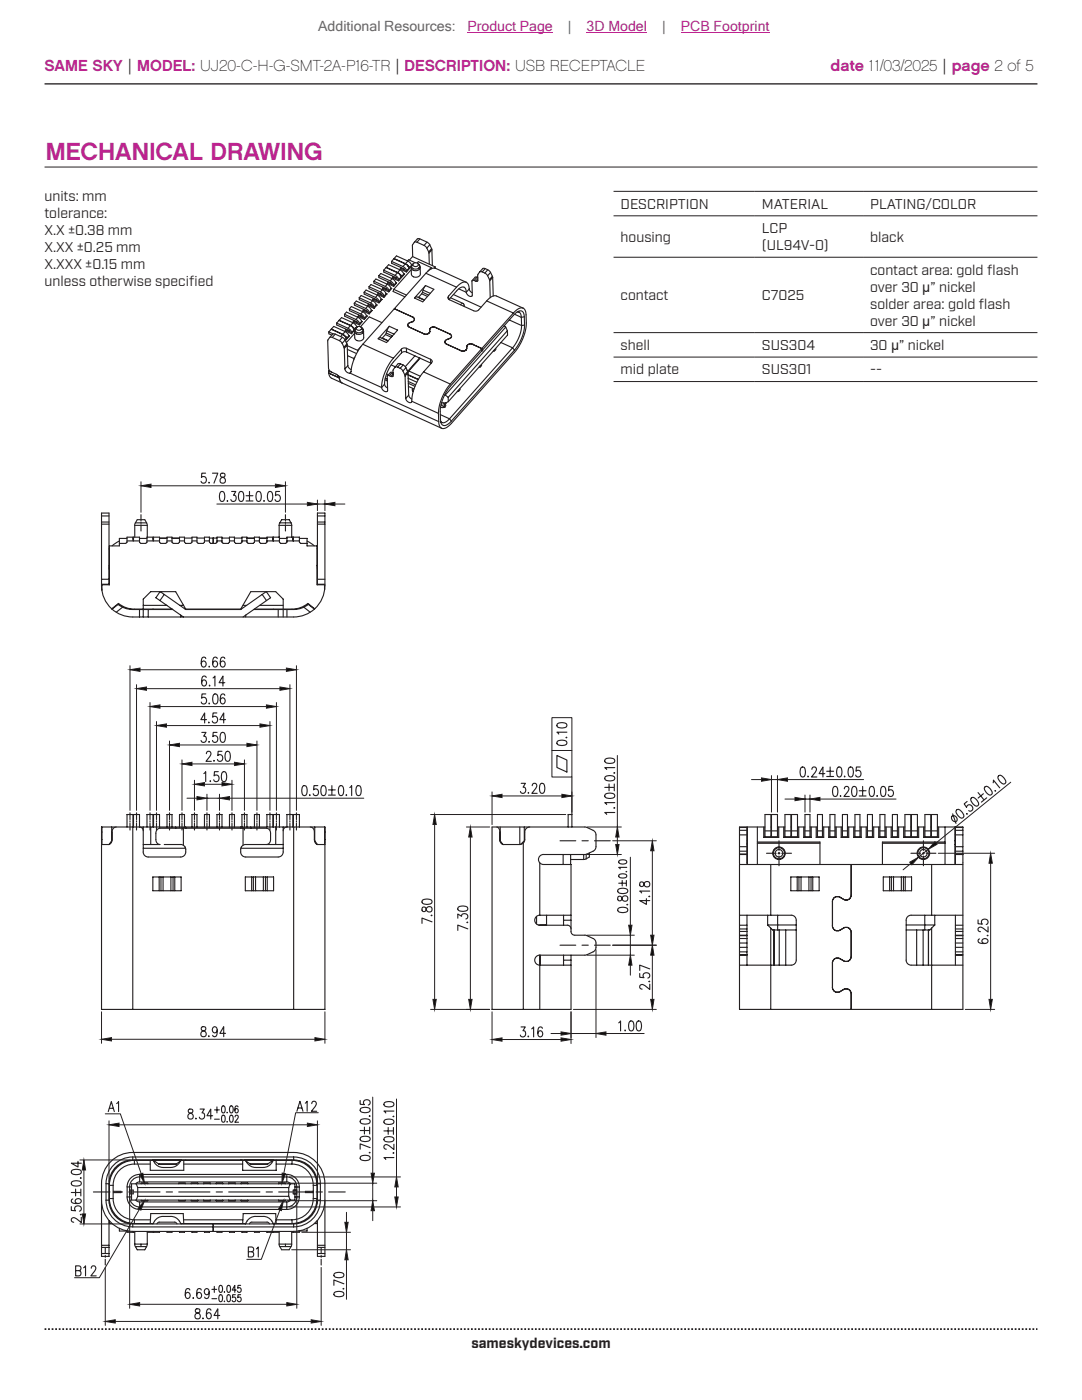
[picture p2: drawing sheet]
<svg xmlns="http://www.w3.org/2000/svg" width="216mm" height="279mm" viewBox="0 0 216 279" stroke-linecap="round" stroke-linejoin="round" font-family="sans-serif">
<defs><g id="words">
<text font-size="4.9" fill="#bd238f" x="9.1" y="31.9">MECHANICAL DRAWING</text>
<g font-size="3.2" fill="#bd238f">
<text x="8.9" y="14.3">SAME SKY | MODEL: UJ20-C-H-G-SMT-2A-P16-TR | DESCRIPTION: USB RECEPTACLE</text>
<text x="165.7" y="14.3">date 11/03/2025 | page 2 of 5</text>
</g>
<g font-size="2.8" fill="#63676b">
<text x="63.5" y="6.1">Additional Resources:</text>
<text x="113.3" y="6.1">|</text>
<text x="132.1" y="6.1">|</text>
</g>
<g font-size="2.8" fill="#bd238f">
<text x="93.3" y="6.1">Product Page</text>
<text x="117.1" y="6.1">3D Model</text>
<text x="135.8" y="6.1">PCB Footprint</text>
</g>
<g font-size="2.8" fill="#231f20">
<text x="8.9" y="40.2">units: mm</text>
<text x="123.8" y="41.7">DESCRIPTION</text>
<text x="152" y="41.7">MATERIAL</text>
<text x="173.6" y="41.7">PLATING/COLOR</text>
<text x="8.9" y="43.6">tolerance:</text>
<text x="8.9" y="47">X.X ±0.38 mm</text>
<text x="152" y="46.5">LCP</text>
<text x="8.9" y="50.4">X.XX ±0.25 mm</text>
<text x="8.9" y="53.8">X.XXX ±0.15 mm</text>
<text x="123.8" y="48.2">housing</text>
<text x="152" y="49.9">(UL94V-0)</text>
<text x="173.6" y="48.2">black</text>
<text x="8.9" y="57.1">unless otherwise specif</text>
<text x="37.7" y="57.1">ied</text>
<text x="123.8" y="59.9">contact</text>
<text x="152" y="59.9">C7025</text>
<text x="173.6" y="54.8">contact area: gold f</text>
<text x="173.6" y="58.2">over 30 µ” nickel</text>
<text x="197" y="54.8">lash</text>
<text x="173.6" y="61.6">solder area: gold f</text>
<text x="173.6" y="65">over 30 µ” nickel</text>
<text x="195.3" y="61.6">lash</text>
<text x="123.8" y="69.9">shell</text>
<text x="152" y="69.9">SUS304</text>
<text x="173.6" y="69.9">30 µ” nickel</text>
<text x="123.8" y="74.7">mid plate</text>
<text x="152" y="74.7">SUS301</text>
<text x="173.6" y="74.7">--</text>
<text x="94.1" y="269">sameskydevices.com</text>
</g>
</g></defs>
<path d="M8.9 16.7h198.1" fill="none" stroke="#231f20" stroke-width=".26"/>
<path d="M8.9 265.3h198.1" fill="none" stroke="#231f20" stroke-width=".35" stroke-dasharray=".4 .4 .4 .4 .4 .4" stroke-dashoffset=".7" stroke-linecap="butt"/>
<path d="M8.9 33.3h198.1M201.7 156.1l-14.9 12.1M181.7 172.3l-1.5 1.3M185.2 169.5l-1.9 1.6" fill="none" stroke="#231f20" stroke-width=".2"/>
<g fill="none" stroke="#231f20" stroke-width=".22">
<path d="M20.3 116.9a6.2 6.2 0 0 0 2 4.6M20.3 116.6h1.5M20.3 115.6h1.5M20.3 104.6h1.5M20.3 104.2h1.5M20.3 103h1.5M20.3 117.6h.1M21.8 116.7v-14.3h-1.5v14.5M21.8 112.9h.1M21.8 109.5l-.1 .1M21.8 112.8v.8M23.8 108l-1.4 .9"/>
<path d="M25.3 107.5h-1.5v1.4h-2v7.8h-1.5v1.2M25.3 107.9h1.2v-.7h-1.2v1l-.2 .2h-1.3M26.5 107.7h.1M26.5 107.5h.1M26.5 107.4h.1M26.9 104.8v2.4M26.9 104.8h2.5M27 104.3l-.1 .5M27.4 103.7h1.5l.4 .6h-2.3zM27.8 107.9h-1.2v-.7h1.2v1l.3 .2h1l.2-.2v-1h1.2v.7h-1.2M27.8 107.5h1.5M29.2 104.3l.2 .5"/>
<path d="M29.4 104.8v2.4M30.5 107.7h.1M30.5 107.5h.1M30.5 107.4h.1M31.8 107.9h-1.2v-.7h1.2v1l.3 .2h1l.2-.2v-1h1v1l.3 .2h1l.2-.2v-1h1v1l.3 .2h1l.2-.2v-1h1v1l.3 .2h.9l.3-.2v-1h1v1l.2 .2h1l.3-.2v-1h1v1l.2 .2h1l.3-.2v-1h1v1l.2 .2h1l.3-.2v-1h1v1l.2 .2h1l.3-.2v-1h1v1l.2 .2h1l.3-.2v-1h1.2v.7h-1.2M31.8 107.5h1.5M31.8 107.4h1.5M31.9 118.1l-.8 1.2 5.5 3.8M32 118.1l5.1 3.5h10.9l5.1-3.5 .9 1.2-5.5 3.8M32.8 118.6l-.9 1.3M33.3 107.9h1M34.3 107.5h1.5"/>
<path d="M34.3 107.4h1.5M35.8 107.9h1M36.8 107.4h1.5M38.3 107.9h1M39.3 107.4h1.5M40.8 107.9h1M41.8 107.4h1.5M42.5 107.4v1M43.3 107.9h1M44.3 107.4h1.5M45.8 107.9h1M46.8 107.4h1.5"/>
<path d="M48.3 107.9h1M49.3 107.5h1.5M49.3 107.4h1.5M50.8 107.9h1M51.8 107.5h1.5M51.8 107.4h1.5M52.3 118.6l.9 1.3M54.5 107.7h.1M54.5 107.5h.1M54.5 107.4h.1M55.8 107.9h-1.2v-.7h1.2v1l.2 .2h1l.3-.2v-1h1.2v.7h-1.2M55.8 107.5h1.5"/>
<path d="M55.8 104.3l-.1 .5M55.8 104.3h2.3M55.8 104.3l.4-.6h1.5l.4 .6M58.1 104.3l.1 .5M58.2 104.8h-2.5v2.4M58.2 104.8v2.4M58.5 107.7h.1M58.5 107.5h.1M58.5 107.4h.1M59.7 107.9h-1.2v-.7h1.2v1l.3 .2h1.3M59.7 107.5h1.6v1.4h2v7.8h1.5v.9M61.3 108l1.4 .9"/>
<path d="M63.3 112.8v.8M63.3 109.5v.1M63.3 112.9h.1M63.3 116.6h1.5M63.3 115.6h1.5M63.3 116.7v-14.3h1.5v14.5M63.3 104.6h1.5M63.3 104.2h1.5M63.3 103h1.5M64.8 116.9a6.2 6.2 0 0 1-2 4.6M22.3 121.5l1.3-1.1 1 .6 1.6 .5 8.1 .1M22.3 121.5l1.1 .8 1.1 .5 2 .3h32.1l1.3-.1 1.2-.4 1.7-1.1"/>
<path d="M23.5 120.6l.9 .6 1.5 .4h8.6M23.6 120.6l-1.2 1M24.5 121.2l-1.3 1M27.8 121.6v1.5M28.6 121.6v-2l1.5-1.5h4.9l2.1 3.5M28.6 121.6v1.5M28.6 120.8h4.7M29.6 121.6v1.5M30.5 121.6h.1M35.9 120.8h.7M36.1 122.8v.3M37 121.6h11.1"/>
<path d="M48 121.6l2-3.5h5l1.5 1.5v2M48.5 120.8h.7M49 122.8v.3M51.8 120.8h4.7M54.5 121.6h.1M55.5 121.6v1.5M56.5 121.6v1.5M57.3 121.6v1.5M60.6 121.2l1.3 1M61.5 120.6l1.2 1M61.6 120.6l-.9 .6-1.6 .4h-8.5M62.8 121.5l-1.4-1.1-.9 .6-1.7 .5-8.1 .1"/>
<path d="M193 160l-.6 .4 .5 .7a.61 .61 0 0 1 .7-.4 .61 .61 0 0 1 .5 .6 .61 .61 0 0 1-.6 .6l-.2-.1M193.8 159.3l.1-.1a1.3 1.3 0 0 1 1.3 1.5l-.1 .1a1.19 1.19 0 0 1-1.4-1zM195.2 158.2l1 1.3M196.2 158.4l-1 .9M196.5 157.1l.1-.1a1.3 1.3 0 0 1 1.3 1.5l-.1 .1a.95 .95 0 0 1-1.1-.6l-.2-.4zM196.9 159.2l-1.1 .9M198.2 156.2v-.5l1.3 1.5M198.5 157.8v.1l.2-.1M199.2 154.9l.1-.1a.95 .95 0 0 1 1.1 .6l.3 .7-.2 .3a1.3 1.3 0 0 1-1.3-1.5zM20.3 168.5v33h44.5v-33M20.3 167.5h.1M20.3 166.1h.1"/>
<path d="M20.3 165v3.5M22.3 165v2.8M22.3 167.8h.1M22.3 167.8l-.5 .7h-1.5v-3.5h44.5v3.5M23.2 165a.91 .91 0 0 0-.8 1.1v1.4a.92 .92 0 0 1-.7 1M25.3 165v-2.4h1.2v2.4M26.5 165v36.5M26.6 165v-2.4h1.2v2.4a.75 .75 0 0 1 .8 .8M28.6 165v5a1 1 0 0 0 1 1h6.5a1.28 1.28 0 0 0 1-1.2 1.28 1.28 0 0 0-1-1.3M28.6 168.5h3.3a.92 .92 0 0 1-.8-1v-1.2a.94 .94 0 0 1 .8-1h21.3a.94 .94 0 0 1 .8 1v1.2a.92 .92 0 0 1-.8 1M28.6 169.3h8.4M29.3 165v-2.4h1.2v2.4"/>
<path d="M30.1 165v3.5M30.5 175h5.6v2.8h-5.6zM30.6 165v-2.4h1.2v2.4M31.8 175v2.8M32.1 175v2.8M32.5 175v2.8M32.8 168.5h3.3M33.3 165v-2.4h1v2.4M34.1 175v2.8M34.5 175v2.8M34.9 175v2.8M35 165v.3"/>
<path d="M35.8 165v-2.4h1v2.4M36.6 165.3v3.4M36.9 169l.1 .1M37.1 165v.3M38.3 165v-2.4h1v2.4M40.8 165v-2.4h1v2.4M43.3 165v-2.4h1v2.4M45.8 165v-2.4h1v2.4M48 165v.3M48.1 169.3h8.4M48.2 169l-.1 .1M48.3 165v-2.4h1v2.4"/>
<path d="M48.5 165.3v3.4M48.9 175h5.7v2.8h-5.7zM49 168.5h7.5M50 165v.3M50.2 175v2.8M50.6 175v2.8M50.8 165v-2.4h1v2.4M51 175v2.8M52.6 175v2.8M53 175v2.8M53.3 165v-2.4h1.2v2.4M53.3 175v2.8"/>
<path d="M54.6 165v-2.4h1.2v2.4M55 165v3.5M56.5 165v5a1 1 0 0 1-1 1h-6.5a1.28 1.28 0 0 1-1-1.2 1.28 1.28 0 0 1 1-1.3M58.5 165v-2.4h-1.2v2.4a.75 .75 0 0 0-.8 .8M58.5 165v-2.4h1.2v2.4M58.6 165v36.5M61.9 165a.91 .91 0 0 1 .8 1.1v1.4a.92 .92 0 0 0 .7 1M62.8 167.8h.1M62.8 167.8l.5 .7h1.5M62.8 165v2.8M64.8 165v3.5M64.8 167.5h.1"/>
<path d="M64.8 166.1h.1M99.1 165l.4 .3 .2 .8M99.7 167.5l.1 .3M99.7 167.5h.1M99.7 166.1h.1M99.7 166.1v1.4M99.8 167.8h.1M99.8 167.8a.76 .76 0 0 0 .7 .7M99.8 165v2.8l.6 .7h3.3M103.7 165v3.5M104.4 168.3v33.2M104.6 165v2.8l-.7 .7"/>
<path d="M105.7 165a.98 .98 0 0 0-1 1.1v1.4a1 1 0 0 1-1 1M107.7 172.2v10.5h6.2M108.4 170.5a1 1 0 0 0-1 1 1 1 0 0 0 1.1 1h5.4v13.4a.75 .75 0 0 0 .8 .7 4.6 4.6 0 0 1 3.6 .7M108.5 170.5h8.2l1.6-.6a1 1 0 0 0 .6-.9v-2.4a1 1 0 0 0-.6-.9l-1.6-.7h-18.5v36.5h15.7v-10.9M112.4 170.5v2M113.4 165v-2.4h.7v2.4M113.9 170.5v2M113.9 171.5h2.6M116.5 170.5v1M117 171.4l-.5 .1M117 170.5v.9M117.6 170.2v.8l-.6 .4"/>
<path d="M147.6 172.5v29h44.5v-29M147.6 170.5h1.5M147.6 170.4h1.5M147.6 169.9h1.5M147.6 169h1.5M147.6 166.6h1.5M147.6 165.7h1.5M147.6 165.1h1.5M149.1 168.3v.2M149.1 167.8h.1M149.1 165v7.5v-7.5M149.1 168.5h.1"/>
<path d="M151.1 165v7.5M151.1 168h12.5v4.5M151.1 168.3h12.5M152.4 167.1h3M152.4 165v2.1M152.6 165h-5v7.5h44.5v-7.5h-5.1M152.6 167h2.5M152.6 165.8h1.2M152.6 167l-.2 .1M152.6 167v-4.4h1.2v4.4M153.8 172.5v10.2M153.8 165h.1"/>
<path d="M153.8 166.8h.1M153.9 165.8h1.2M153.9 167v-4.4h1.2v4.4M155.1 165h1.5M155.1 167l.3 .1M155.4 165v2.1M155.4 169v.2M155.4 171.4v.1M156.4 165v2.1M156.4 167.1h3M156.6 167h2.5M156.6 165.8h1.2"/>
<path d="M156.6 167l-.2 .1M156.6 167v-4.4h1.2v4.4M157.8 175h5.7v2.8h-5.7zM157.8 165h.1M157.8 166.8h.1M157.9 165.8h1.2M157.9 167v-4.4h1.2v4.4M159.1 175v2.8M159.1 165h1.5M159.1 167l.3 .1M159.4 165v2.1M159.4 175v2.8"/>
<path d="M159.8 175v2.8M160.4 167.1h1.5M160.4 165v2.1M160.6 167v-4.4h1v4.4M160.6 167l-.2 .1M160.6 167h1M160.6 165.8h1M161.4 175v2.8M161.6 165h1.5M161.6 167l.3 .1M161.8 175v2.8M161.9 165v2.1"/>
<path d="M162.2 175v2.8M162.9 167.1h1.5M162.9 165v2.1M163.1 167l-.2 .1M163.1 167h1M163.1 165.8h1M163.1 167v-4.4h1v4.4M164.1 165h1.5M164.1 167l.3 .1M164.4 165v2.1M165.4 167.1h1.5M165.4 165v2.1"/>
<path d="M165.6 167l-.2 .1M165.6 167h1M165.6 165.8h1M165.6 167v-4.4h1v4.4M166.1 179.9v4.9a1 1 0 0 0 1.5 .8M166.6 165h1.5M166.6 167l.3 .1M166.9 165v2.1M167.6 179.1a1 1 0 0 0-1.5 .8M167.8 165v2.1M167.8 167.1h1.6M168.1 167v-4.4h1v4.4"/>
<path d="M168.1 167l-.3 .1M168.1 167h1M168.1 165.8h1M169.1 165h1.5M169.1 167l.3 .1M169.4 165v2.1M169.8 172.5v6.1a1 1 0 0 1-1.4 .9 1.53 1.53 0 0 0-1.8-.4l-.4 .3-.1 .5M170.3 167.1h1.5M170.3 165v2.1M170.6 167l-.3 .1M170.6 167h1M170.6 165.8h1"/>
<path d="M170.6 167v-4.4h1v4.4M171.6 165h1.5M171.6 167l.2 .1M171.8 165v2.1M172.8 167.1h1.5M172.8 165v2.1M173.1 167l-.3 .1M173.1 167h1M173.1 165.8h1M173.1 167v-4.4h1v4.4M174.1 165h1.5M174.1 167l.2 .1"/>
<path d="M174.3 165v2.1M175.3 167.1h1.5M175.3 165v2.1M175.6 167l-.3 .1M175.6 167h1M175.6 165.8h1M175.6 167v-4.4h1v4.4M176.1 168.3h12.5M176.2 175h5.7v2.8h-5.7zM176.6 165h1.5M176.6 167l.2 .1M176.8 165v2.1"/>
<path d="M177.5 175v2.8M177.8 165v2.1M177.8 167.1h1.5M177.9 175v2.8M178.1 167v-4.4h1v4.4M178.1 167l-.3 .1M178.1 167h1M178.1 165.8h1M178.3 175v2.8M179.1 165h1.5M179.1 167l.2 .1M179.3 165v2.1"/>
<path d="M179.9 175v2.8M180.3 175v2.8M180.3 167.1h3M180.3 165v2.1M180.6 167l-.3 .1M180.6 167h2.5M180.6 165.8h1.2M180.6 167v-4.4h1.2v4.4M180.6 175v2.8M181.8 165h.1M181.8 166.8h.1M181.9 165.8h1.2"/>
<path d="M181.9 167v-4.4h1.2v4.4M183.1 165h1.5M183.1 167l.2 .1M183.3 165v2.1M184.3 169v.2M184.3 171.4v.1M184.3 167.1h3M184.3 165v2.1M184.6 167l-.3 .1M184.6 167h2.4M184.6 165.8h1.2M184.6 167v-4.4h1.2v4.4"/>
<path d="M185.8 165h.1M185.8 166.8h.1M185.8 167v-4.4h1.2v4.4M185.8 165.8h1.2M185.9 172.5v10.2M187 167l.3 .1M187.3 165v2.1M188.6 168h-12.5v4.5M188.6 165v7.5M189.9 162.9a.67 .67 0 0 1 .9 .2 .67 .67 0 0 1 0 .9h-.2a.77 .77 0 0 1-.7-1.1zM190.1 162.4l.7 1.9M190.6 165v7.5v-7.5"/>
<path d="M190.6 168.5h.1M190.6 167.8h.1M190.6 170.5h1.5M190.6 170.4h1.5M190.6 169.9h1.5M190.6 169h1.5M190.6 166.6h1.5M190.6 165.7h1.5M190.6 165.1h1.5M190.9 161.7l.1-.1a1.3 1.3 0 0 1 1.2 1.5l-.1 .1a1.18 1.18 0 0 1-1.3-1l-.1-.3zM192.9 162.4l.1 .1v-.1M107.1 182.9v1.5"/>
<path d="M107.4 184.6h5.8a.75 .75 0 0 1 .7 .8M107.7 190.6v10.9M107.7 190.6a1 1 0 0 0-1 1 1 1 0 0 0 1 1h6.2M107.7 182.6a1 1 0 0 0-1 1 1 1 0 0 0 1 1M107.8 190.6v2M109.1 182.7l-.1 1.9M112.4 191.6h1.5M112.4 182.7v1.9M112.4 190.6v2M112.4 183.7h1.5M118.3 187.3a1.81 1.81 0 0 1 .3 2.5l-1.9 .8h-9M147.6 190.6h1.5"/>
<path d="M147.6 186.6h1.5M147.6 184.6h1.5M147.6 182.7h10.3M147.6 190.5h1.5M147.6 190h1.5M147.6 189.1h1.5M147.6 188.2h1.5M147.6 187.3h1.5M147.6 186.7h1.5M147.6 185.9h1.5M147.6 185.4h1.5M149.1 182.7v9.9"/>
<path d="M153.2 184.6h5.7M153.2 182.7v1.9M153.2 184.6l1 1h4.7M153.8 185.2v16.3M154.4 185.6v7M155.2 182.7v2.9M155.5 185.6v7M156.8 185.6v7M157.9 182.6a1 1 0 0 1 1 1M158.9 183.7v7.9a1 1 0 0 1-1 1h-10.3M166.1 192.2v4.8a1.01 1.01 0 0 0 1.5 .9 1.52 1.52 0 0 1 1.7-.4l.4 .3 .1 .5M167.6 185.6a1.51 1.51 0 0 1 1.7-.4l.4 .4 .1 .5"/>
<path d="M167.6 191.3a1 1 0 0 0-1.5 .9M168.3 197.5a1 1 0 0 1 1.5 .8M169.7 185.6h.1M169.8 186.1v4.8a1 1 0 0 1-1.5 .9 1.52 1.52 0 0 0-1.7-.5l-.4 .4-.1 .5M169.8 198.3v3.2M180.8 183.7v7.9a1 1 0 0 0 1 1h10.3M180.8 184.6h5.7M181.8 182.6a1 1 0 0 0-1 1M181.8 182.7h10.3M182.9 185.6v7M184.2 185.6v7M184.5 182.7v2.9"/>
<path d="M185.3 185.6v7M185.9 185.2v16.3M186.5 184.6l-1 1h-4.7M186.5 182.7v1.9M190.6 182.7v9.9M190.6 190.6h1.5M190.6 186.6h1.5M190.6 184.6h1.5M190.6 190.5h1.5M190.6 190h1.5M190.6 189.1h1.5M190.6 188.2h1.5"/>
<path d="M190.6 187.3h1.5M190.6 186.7h1.5M190.6 185.9h1.5M190.6 185.4h1.5M20.3 239.5a6.2 6.2 0 0 0 6.2 6.2M21.2 239.5a5.3 5.3 0 0 0 5.3 5.3M21.2 236.2h.6M21.2 236.2v3.3h.6v-3.3M21.8 239.5a4.7 4.7 0 0 0 4.7 4.8M21.8 235.7v.7M21.8 236.6h.8M21.8 236.6v3.7"/>
<path d="M22.6 239.2a4.2 4.2 0 0 0 4.2 4.2M22.6 239.2h-.8a5 5 0 0 0 5 5M22.6 236.6v2.6M22.7 237.8h1.4v.2h-1.4zM23 233.1l.1 .1M23.5 232.6l.1 .1M25.4 238.9a2.5 2.5 0 0 0 2.5 2.5M25.9 238.9a2 2 0 0 0 2 2M25.9 237.5h.7v.8h-.7M25.9 236.9v2M25.9 237.5v.8M26.2 236.9h-.8v2h.8"/>
<path d="M26.2 236.3h32.6v3.2h-32.6zM26.5 230.9a5.3 5.3 0 0 0-5.3 5.3M26.5 231.5a4.7 4.7 0 0 0-4.7 4.7M26.5 231.5h32.1M26.5 230.9h32.1M26.5 230.9v.6M26.8 231.6a5 5 0 0 0-5 5M26.8 232.3a4.2 4.2 0 0 0-4.2 4.3M26.8 232.3h3.2M26.8 231.6h3.7M26.8 231.6v.7M27.1 239.5l.8 .4"/>
<path d="M27.2 236.3l.3 .7M27.5 238.8h30.1M27.5 237h30.1M27.5 237v1.8M27.5 238.8l-.3 .7M27.9 234.4a2.5 2.5 0 0 0-2.5 2.5M27.9 234.9a2 2 0 0 0-2 2M27.9 235.9l-.8 .3M27.9 234.9h29.3M27.9 234.4h29.3v1.5h-29.3zM28.2 236.3v-.2h1.3v.2M28.2 239.5v.1h1.3v-.1"/>
<path d="M30 231.6v2h6.7v-2M30.5 231.5a2.24 2.24 0 0 0 2 1.5h1.6M30.7 231.5h.1M30.7 231.5l1 .8M31.7 232.3h.1M31.7 232.3h3.5M35.2 232.3h-.1M35.7 236.3v-.2h1.3v.2M35.7 239.5v.1h1.3v-.1M35.8 232a2 2 0 0 1-1.7 1M36 231.7l-.2 .4M36.2 231.6h12.7"/>
<path d="M36.2 231.5h.1M36.2 231.5l-1 .8M36.7 232.3h11.7M37.1 231.5l-.1 .1M39.5 236.3v-.2h-1.3v.2M39.5 239.5v.1h-1.3v-.1M40.7 236.3v-.2h1.2v.2M40.7 239.5v.1h1.2v-.1M43.1 236.3v-.2h1.3v.2M43.1 239.5v.1h1.3v-.1M45.6 236.3v-.2h1.3v.2M45.6 239.5v.1h1.3v-.1"/>
<path d="M48 231.5l.1 .1M48.1 239.5v.1h1.3v-.1M48.1 236.3v-.2h1.3v.2M48.4 231.6v2h6.7v-2M48.9 231.5h.1M48.9 231.5l1 .8M49.9 232.3h3.5M49.9 232.3h.1M53.4 232.3h.1M54.4 231.5h.1M54.4 231.5l-1 .8M54.5 231.6h3.8"/>
<path d="M54.6 231.5a2.26 2.26 0 0 1-2.1 1.5 3.3 3.3 0 0 1-3-.6l-.4-.7M55.1 232.3h3.2M55.6 239.5v.1h1.3v-.1M55.6 236.3v-.2h1.3v.2M57.2 234.9a2 2 0 0 1 2 2M57.2 235.9l.8 .3M57.2 234.4a2.5 2.5 0 0 1 2.5 2.5M57.2 239.9h-29.3v1.5h29.3M57.2 239.9v1.5M57.6 237v1.8M57.6 238.8l.3 .7M57.9 236.3l-.3 .7"/>
<path d="M58 239.5l-.8 .4M58.3 231.6a5 5 0 0 1 5 5M58.3 232.3a4.2 4.2 0 0 1 4.2 4.3M58.3 231.6v.7M58.6 230.9a5.3 5.3 0 0 1 5.3 5.3M58.6 231.5a4.7 4.7 0 0 1 4.7 4.7M58.6 230.9v.6M58.8 238.9h.9M58.8 236.9h.9v2M59.2 237.5v.8M59.2 236.9a3.6 3.6 0 0 1-.6 3.4l-.8 .5-.6 .1h-29.3M59.2 237.5h-.7v.8h.7"/>
<path d="M59.7 238.9a2.5 2.5 0 0 1-2.5 2.5M60.9 237.8h1.5v.2h-1.5zM61.6 232.6l-.2 .1M62.1 233.1l-.1 .1M62.5 239.2a4.2 4.2 0 0 1-4.2 4.2M62.5 239.2h.8a5 5 0 0 1-5 5M62.5 236.6h.8M62.5 236.6v2.6M63.3 236.6v3.7M63.3 235.7v.7M63.3 239.5a4.7 4.7 0 0 1-4.7 4.8M63.3 236.2h.6v3.3h-.6z"/>
<path d="M63.9 239.5a5.3 5.3 0 0 1-5.3 5.3M64.8 236.2a6.2 6.2 0 0 0-6.2-6.2h-32.1a6.2 6.2 0 0 0-6.2 6.2v14.5h1.5v-7.1M64.8 239.5a6.2 6.2 0 0 1-6.2 6.2M64.8 236.2v14.5h-1.5v-7.1M20.3 250.2h1.5M20.3 248.9h1.5M20.3 248.5h1.5M21.8 243.6v.6h.6M23.8 245.1v.6h1.8M25.3 245.7v.2h1.2v-.1M26.5 245.8h32.1M26.5 244.3h32.1v.6h-32.1z"/>
<path d="M26.6 245.8v.1h.3M26.8 244.2h3.7M26.8 243.4h3.2M26.8 243.4v.8M26.9 248.3l.1 .5M26.9 245.8v2.5M26.9 248.3h2.5M27 248.8h2.3l-.4 .6h-1.5zM28.1 248.3v.5M29.4 248.3l-.2 .5M29.4 245.8v2.5M30 244.2l.1-2h6.5l.1 2"/>
<path d="M30.5 245.8v.1h-1.1M30.6 245.8v.1h1.2v-.1M31.8 243.9l-.5 .4M31.8 243.9h3l.5 .4M32.5 242.8a2.23 2.23 0 0 0-2 1.5M32.5 242.8h1.6M33.3 245.8v.1h1v-.1M34.1 242.8a2 2 0 0 1 1.7 .9M35.8 243.7l.3 .6M35.8 245.8v.1h1v-.1M36.1 244.2h12.9M36.6 243.4h11.9"/>
<path d="M39.3 245.8v.1h-1v-.1M40.8 245.8v.1h1v-.1M42.5 244.3v1.5M43.3 245.8v.1h1v-.1M45.8 245.8v.1h1v-.1M48.3 245.8v.1h1v-.1M48.4 244.2l.1-2h6.5l.1 2M49.8 244.3l.4-.4h3.1l.5 .4M50.8 245.8v.1h1v-.1M51 242.8a2.23 2.23 0 0 0-2.1 1.5M51 242.8h1.6M52.5 242.8a2.25 2.25 0 0 1 2.1 1.5"/>
<path d="M53.3 245.8v.1h1.2v-.1M54.5 244.2h3.8M54.6 245.8v.1h1.1M55.1 243.4h3.2M55.7 248.3l.1 .5M55.7 245.8v2.5h2.5M55.8 248.8l.4 .6h1.5l.4-.6M55.8 248.8h2.3M57 248.3v.5M58.2 245.8v2.5M58.2 248.3l-.1 .5M58.3 243.4v.8"/>
<path d="M58.5 245.8v.1h-.3M59.7 245.7v.2h-1.2v-.1M61.3 245.1v.6h-1.9M63.3 243.6v.6h-.6M63.3 250.2h1.5M63.3 248.9h1.5M63.3 248.5h1.5"/>
<circle cx="155.4" cy="170.3" r="1.25"/>
<circle cx="155.4" cy="170.3" r=".75"/>
<circle cx="155.4" cy="170.3" r="1.12"/>
<circle cx="184.3" cy="170.3" r="1.25"/>
<circle cx="184.3" cy="170.3" r="1.12"/>
<circle cx="184.3" cy="170.3" r=".75"/>
</g>
<path d="M181.5 172.1l1.8-1-1.4 1.5z" fill="#040503"/>
<path d="M181.5 172.1l1.8-1-1.4 1.5z" fill="none" stroke="#231f20" stroke-width=".2"/>
<path d="M186.6 168l.4 .5-1.8 1z" fill="#040503"/>
<path d="M37.3 159.3h2M41.3 158.5v3.2M41.3 159.3h2.5M43.8 158.5v3.2M45.8 159.3h26.8M186.6 168l.4 .5-1.8 1z" fill="none" stroke="#231f20" stroke-width=".2"/>
<path d="M39.3 159l2 .3-2 .3z" fill="#040503"/>
<path d="M39.3 159l2 .3-2 .3z" fill="none" stroke="#231f20" stroke-width=".2"/>
<path d="M43.8 159.3l2-.3v.6z" fill="#040503"/>
<path d="M38.8 155.7v6M40.8 156.5h3.5M43.8 159.3l2-.3v.6zM46.3 155.7v6" fill="none" stroke="#231f20" stroke-width=".2"/>
<path d="M60.4 156.9l.4-.1a1.18 1.18 0 0 1 .4 1.6l-.1 .3-.4 .1a1.16 1.16 0 0 1-.4-1.6zM61.8 158.6v.2l.1-.1M63.4 156.8h-.8v.8a.61 .61 0 0 1 .8 .1 .61 .61 0 0 1 0 .8 .61 .61 0 0 1-.8 .1l-.1-.2M64.2 156.9l.4-.1a1.18 1.18 0 0 1 .4 1.6l-.1 .3-.4 .1a1.16 1.16 0 0 1-.4-1.6zM65.5 157.6h1.4M65.5 158.7h1.4M66.2 156.8v1.7M67.7 156.9l.4-.1a1.18 1.18 0 0 1 .4 1.6l-.2 .3-.3 .1a1.48 1.48 0 0 1-.3-1.9zM69.1 158.6v.2l.1-.1M69.8 157.2l.4-.4v2M71.2 156.9l.4-.1a1.18 1.18 0 0 1 .4 1.6l-.2 .3-.3 .1a1.17 1.17 0 0 1-.4-1.6z" fill="none" stroke="#231f20" stroke-width=".22"/>
<path d="M44.3 156.2l2 .3-2 .3z" fill="#040503"/>
<path d="M44.3 156.2l2 .3-2 .3z" fill="none" stroke="#231f20" stroke-width=".2"/>
<path d="M38.8 156.5l2-.3v.6z" fill="#040503"/>
<path d="M36.3 151.7v10M38.3 152.5h8.5M38.8 156.5l2-.3v.6zM48.8 151.7v10" fill="none" stroke="#231f20" stroke-width=".2"/>
<path d="M40.7 154.4l.3-.4v2M42 155.8v.2v-.1M43.6 154h-.8l-.1 .9a.61 .61 0 0 1 .9 0 .61 .61 0 0 1 0 .8 .61 .61 0 0 1-.9 .1l-.1-.2M44.4 154.1l.4-.1a1.18 1.18 0 0 1 .4 1.6l-.2 .3-.4 .1a.94 .94 0 0 1-.4-1.1z" fill="none" stroke="#231f20" stroke-width=".22"/>
<path d="M46.8 152.1l2 .4-2 .3z" fill="#040503"/>
<path d="M46.8 152.1l2 .4-2 .3z" fill="none" stroke="#231f20" stroke-width=".2"/>
<path d="M36.3 152.5l2-.4v.7z" fill="#040503"/>
<path d="M33.8 147.9v13.8M35.8 148.7h13.5M36.3 152.5l2-.4v.7zM51.3 147.9v13.8" fill="none" stroke="#231f20" stroke-width=".2"/>
<path d="M41.2 150.4l.3-.5h.3l.3 .4-.2 .7-.8 .9h1.1M42.7 151.7v.2l.1-.1M44.3 149.9h-.8v.9a.61 .61 0 0 1 .8 .1 .61 .61 0 0 1 0 .8 .61 .61 0 0 1-.8 0l-.1-.1M45.1 150l.4-.1a1.32 1.32 0 0 1 0 2h-.1a1.18 1.18 0 0 1-.4-1.6z" fill="none" stroke="#231f20" stroke-width=".22"/>
<path d="M49.3 148.3l2 .4-2 .3z" fill="#040503"/>
<path d="M49.3 148.3l2 .4-2 .3z" fill="none" stroke="#231f20" stroke-width=".2"/>
<path d="M33.8 148.7l2-.4v.7z" fill="#040503"/>
<path d="M31.2 144v17.7M33.2 144.8h18.7M33.8 148.7l2-.4v.7zM53.9 144v17.7" fill="none" stroke="#231f20" stroke-width=".2"/>
<path d="M40.3 146.2h.8l-.5 .7a.59 .59 0 0 1 .5 .9 .59 .59 0 0 1-1 0M41.7 148v.2l.1-.1M43.3 146.2h-.8v.8a.61 .61 0 0 1 .8 .1 .61 .61 0 0 1 0 .8 .61 .61 0 0 1-.8 .1l-.1-.2M44.1 146.3l.4-.1a1.31 1.31 0 0 1 0 2h-.1a1.17 1.17 0 0 1-.4-1.7z" fill="none" stroke="#231f20" stroke-width=".22"/>
<path d="M51.9 144.5l2 .3-2 .3z" fill="#040503"/>
<path d="M51.9 144.5l2 .3-2 .3z" fill="none" stroke="#231f20" stroke-width=".2"/>
<path d="M31.2 144.8l2-.3v.6z" fill="#040503"/>
<path d="M29.9 140.2v21.5M31.2 144.8l2-.3v.6zM31.9 141h21.3M55.2 140.2v21.5" fill="none" stroke="#231f20" stroke-width=".2"/>
<path d="M41.2 143.6h-1.1l.7-1.3v2M41.7 144.1v.2v-.1M43.3 142.3h-.8l-.1 .8a.61 .61 0 0 1 .9 .1 .61 .61 0 0 1 0 .8 .61 .61 0 0 1-.9 .1v-.2M45 143.6h-1.1l.7-1.3v2" fill="none" stroke="#231f20" stroke-width=".22"/>
<path d="M53.2 140.7l2 .3-2 .3z" fill="#040503"/>
<path d="M53.2 140.7l2 .3-2 .3z" fill="none" stroke="#231f20" stroke-width=".2"/>
<path d="M29.9 141l2-.3v.6z" fill="#040503"/>
<path d="M27.2 136.6v25.1M29.2 137.4h26.7M57.8 136.6v25.5M29.9 141l2-.3v.6z" fill="none" stroke="#231f20" stroke-width=".2"/>
<path d="M41.1 138.5h-.8l-.1 .9a.61 .61 0 0 1 .9 0 .61 .61 0 0 1 0 .8 .61 .61 0 0 1-.9 .1v-.2M42.7 138.6l.3-.1a1.18 1.18 0 0 1 .4 1.6l-.1 .3-.4 .1a1.19 1.19 0 0 1-.4-1.6zM44.9 138.8l-.1-.2-.4-.1a1.09 1.09 0 0 0-.5 1.3l.1 .4a.45 .45 0 0 0 .4 .3 .45 .45 0 0 0 .5-.3v-.3a.58 .58 0 0 0-.5-.6l-.4 .2-.1 .3M41.7 140.3v.2l.1-.1" fill="none" stroke="#231f20" stroke-width=".22"/>
<path d="M55.9 137.1l1.9 .3-1.9 .4z" fill="#040503"/>
<path d="M55.9 137.1l1.9 .3-1.9 .4z" fill="none" stroke="#231f20" stroke-width=".2"/>
<path d="M27.2 137.4l2-.3v.7z" fill="#040503"/>
<path d="M25.9 132.9v28.8M27.2 137.4l2-.3v.7zM27.9 133.7h29.3M59.2 132.9v28.8" fill="none" stroke="#231f20" stroke-width=".2"/>
<path d="M41.1 135.2a.43 .43 0 0 0-.6-.2 1.38 1.38 0 0 0 .2 1.9 .59 .59 0 0 0 .5-.7 .59 .59 0 0 0-.7-.4l-.3 .4M41.8 136.7v.2l.1-.1M42.5 135.3l.4-.4v2M44.9 136.2h-1.2l.8-1.3v2" fill="none" stroke="#231f20" stroke-width=".22"/>
<path d="M57.2 133.3l2 .4-2 .3z" fill="#040503"/>
<path d="M57.2 133.3l2 .4-2 .3z" fill="none" stroke="#231f20" stroke-width=".2"/>
<path d="M25.9 133.7l2-.4v.7z" fill="#040503"/>
<path d="M63.3 99.8v2.1M64.8 99.8v2.1M43.3 100.6h18M63.3 100.6h1.5M66.8 100.6h2M25.9 133.7l2-.4v.7z" fill="none" stroke="#231f20" stroke-width=".2"/>
<g fill="none" stroke="#231f20" stroke-width=".22">
<path d="M41.1 131.4a.43 .43 0 0 0-.7-.2 1.37 1.37 0 0 0 .2 1.9 .58 .58 0 0 0 .5-.7 .58 .58 0 0 0-.7-.4l-.2 .5M41.7 133h.1M43.3 131.4a.43 .43 0 0 0-.6-.2 1.37 1.37 0 0 0 .2 1.9 .58 .58 0 0 0 .5-.7 .58 .58 0 0 0-.7-.4l-.3 .5M44.9 131.4l-.1-.2-.4-.1a1.09 1.09 0 0 0-.5 1.4l.1 .4a.45 .45 0 0 0 .4 .2 .45 .45 0 0 0 .5-.2v-.3a.58 .58 0 0 0-.5-.7l-.4 .3-.1 .3M29.9 162.2v1.4M29.9 163.8v.3M29.9 164.3v1.4M31.2 162.2v1.4M31.2 163.8v.3M31.2 164.3v1.4M33.8 162.2v1.4M33.8 163.8v.3"/>
<path d="M33.8 164.3v1.4M36.3 162.2v1.4M36.3 163.8v.3M36.3 164.3v1.4M38.8 162.2v1.4M38.8 163.8v.3M38.8 164.3v1.4M41.3 162.2v1.4M41.3 163.8v.3M41.3 164.3v1.4M43.8 162.2v1.4M43.8 163.8v.3"/>
<path d="M43.8 164.3v1.4M46.3 162.2v1.4M46.3 163.8v.3M46.3 164.3v1.4M48.8 162.2v1.4M48.8 163.8v.3M48.8 164.3v1.4M51.3 162.2v1.4M51.3 163.8v.3M51.3 164.3v1.4M53.9 162.2v1.4M53.9 163.8v.3"/>
<path d="M53.9 164.3v1.4M55.2 162.2v1.4M55.2 163.8v.3M55.2 164.3v1.4M57.8 162.2v1.4M57.8 163.8v.3M57.8 164.3v1.4M59.2 162.2v1.4M59.2 163.8v.3M59.2 164.3v1.4M111.7 167.8h3.2M116.1 167.8h1.3"/>
<path d="M118.6 167.8h3.2M111.7 188.6h3.2M116.1 188.6h1.3M118.6 188.6h3.2M18.6 237.9h3.4M23.2 237.9h1.2M25.7 237.9h6.2M33.2 237.9h1.2M35.7 237.9h6.2M43.1 237.9h1.3M45.6 237.9h6.3M53.1 237.9h1.3"/>
<path d="M55.6 237.9h6.2M63.1 237.9h1.2M65.6 237.9h3.3"/>
</g>
<path d="M64.8 100.6l2-.3v.6z" fill="#040503"/>
<path d="M64.8 100.6l2-.3v.6z" fill="none" stroke="#231f20" stroke-width=".2"/>
<path d="M61.3 100.3l2 .3-2 .3z" fill="#040503"/>
<path d="M28.1 96.1v6.1M30.1 97h24.9M57 96.1v6.1M61.3 100.3l2 .3-2 .3z" fill="none" stroke="#231f20" stroke-width=".2"/>
<path d="M44 98.2l.4-.1a1.16 1.16 0 0 1 .4 1.6l-.2 .3-.4 .1a1.48 1.48 0 0 1-.2-1.9zM45.4 99.9v.2l.1-.1M46.2 98.1h.9l-.5 .7a.59 .59 0 0 1 .5 .9 .59 .59 0 0 1-1 0M47.8 98.2l.4-.1a.94 .94 0 0 1 .4 1.1l-.2 .8-.4 .1a1.18 1.18 0 0 1-.3-1.6zM49.1 98.9h1.4M49.1 100h1.4M49.8 98.1v1.7M51.3 98.2l.4-.1a1.31 1.31 0 0 1 0 2h-.2a1.18 1.18 0 0 1-.3-1.6zM52.7 99.9v.2l.1-.1M53.6 98.2l.4-.1a1.31 1.31 0 0 1 0 2h-.2a1.18 1.18 0 0 1-.4-1.6zM55.8 98.1h-.8v.8a.61 .61 0 0 1 .8 .1 .61 .61 0 0 1 0 .8 .61 .61 0 0 1-.8 .1l-.1-.2" fill="none" stroke="#231f20" stroke-width=".22"/>
<path d="M28.1 97l2-.4v.7z" fill="#040503"/>
<path d="M28.1 97l2-.4v.7z" fill="none" stroke="#231f20" stroke-width=".2"/>
<path d="M55 96.6l2 .4-2 .3z" fill="#040503"/>
<path d="M55 96.6l2 .4-2 .3zM150 155.6h1.9M153.9 154.8v7.3M153.9 155.6h1.2M155.1 154.8v7.3M157.1 155.6h15.2" fill="none" stroke="#231f20" stroke-width=".2"/>
<path d="M41 94.4h-.7l-.1 .9a.61 .61 0 0 1 .8 0 .61 .61 0 0 1 0 .9 .61 .61 0 0 1-.8 0l-.1-.1M41.7 96.2v.2l.1-.1M42.4 94.4h1.1l-.8 2M44.1 94.5a.45 .45 0 0 0 .1 .7 .63 .63 0 0 1 .8 .7 .63 .63 0 0 1-.9 .4l-.1-.1a.71 .71 0 0 1 .7-1 .41 .41 0 0 0 .2-.4 .41 .41 0 0 0-.3-.4z" fill="none" stroke="#231f20" stroke-width=".22"/>
<path d="M151.9 155.2l2 .4-2 .3z" fill="#040503"/>
<path d="M151.9 155.2l2 .4-2 .3z" fill="none" stroke="#231f20" stroke-width=".2"/>
<path d="M155.1 155.6l2-.4v.7z" fill="#040503"/>
<path d="M155.1 155.6l2-.4v.7zM156.6 159.5h2M160.6 158.7v3.4M160.6 159.5h1M161.6 158.7v3.4M163.6 159.5h15.2" fill="none" stroke="#231f20" stroke-width=".2"/>
<path d="M159.9 153.2l.4-.1a1.16 1.16 0 0 1 .3 1.6l-.1 .3-.4 .1a1.49 1.49 0 0 1-.2-1.9zM161.2 154.9v.2l.1-.1M162 153.5l.3-.4 .5 .1 .1 .2-.2 .7-.8 1h1.1M164.6 154.4h-1.2l.8-1.3v2M165 153.9h1.3M165 155h1.3M165.6 153.1v1.7M167.2 153.2l.4-.1a1.17 1.17 0 0 1 .3 1.6l-.1 .3-.4 .1a1.18 1.18 0 0 1-.4-1.7zM168.5 154.9v.2l.1-.1M169.4 153.2l.4-.1a1.16 1.16 0 0 1 .4 1.6l-.1 .3-.4 .1a1.18 1.18 0 0 1-.4-1.7zM171.7 153.1h-.8l-.1 .8a.61 .61 0 0 1 .8 .1 .61 .61 0 0 1 0 .8 .61 .61 0 0 1-.8 .1l-.1-.2" fill="none" stroke="#231f20" stroke-width=".22"/>
<path d="M158.6 159.1l2 .4-2 .3z" fill="#040503"/>
<path d="M158.6 159.1l2 .4-2 .3z" fill="none" stroke="#231f20" stroke-width=".2"/>
<path d="M161.6 159.5l2-.4v.7z" fill="#040503"/>
<path d="M161.6 159.5l2-.4v.7zM21 252.9v11.6M64.1 252.9v11.6M23 263.7h39.1" fill="none" stroke="#231f20" stroke-width=".2"/>
<g fill="none" stroke="#231f20" stroke-width=".22">
<path d="M166.4 157h.3a1.19 1.19 0 0 1 .4 1.6l-.1 .3-.4 .1a1.18 1.18 0 0 1-.4-1.7zM167.7 158.8v.2l.1-.1M168.5 157.4l.3-.4h.4l.2 .3-.2 .7-.8 1h1.1M170.2 157h.3a1.18 1.18 0 0 1 .4 1.6l-.1 .3-.4 .1a1.49 1.49 0 0 1-.2-2zM171.4 157.8h1.4M171.4 158.9h1.4M172.1 157v1.7M173.6 157h.4a1.18 1.18 0 0 1 .4 1.6l-.1 .3-.4 .1a1.19 1.19 0 0 1-.4-1.7zM175 158.8v.2l.1-.1M175.9 157h.4a1.18 1.18 0 0 1 .4 1.6l-.2 .3-.3 .1a1.19 1.19 0 0 1-.4-1.7zM178.1 157h-.7l-.1 .8a.61 .61 0 0 1 .8 .1 .61 .61 0 0 1 0 .8 .61 .61 0 0 1-.8 .1l-.1-.2M21 249v1.2"/>
<path d="M21 250.6v.3M21 251.3v1.2M64.1 249v1.2M64.1 250.6v.3M64.1 251.3v1.2"/>
</g>
<path d="M21 263.7l2-.3v.6z" fill="#040503"/>
<path d="M21 263.7l2-.3v.6z" fill="none" stroke="#231f20" stroke-width=".2"/>
<path d="M62.1 263.4l2 .3-2 .3z" fill="#040503"/>
<path d="M25.9 238.7v22.4M59.2 238.7v22.4M27.9 260.3h29.3M62.1 263.4l2 .3-2 .3z" fill="none" stroke="#231f20" stroke-width=".2"/>
<g fill="none" stroke="#231f20" stroke-width=".22">
<path d="M28.1 102.7v1.3M28.1 104.2v.3M28.1 104.7v1.3M57 102.7v1.3M57 104.2v.3M57 104.7v1.3M25.9 162.2v1.4M25.9 163.8v.3M25.9 164.3v1.4M27.2 162.2v1.4M27.2 163.8v.3M27.2 164.3v1.4"/>
<path d="M39.1 261.3a.45 .45 0 0 0 .1 .7 .63 .63 0 0 1 .8 .5 .63 .63 0 0 1-.7 .7 .65 .65 0 0 1-.4-.8 .65 .65 0 0 1 .8-.4 .41 .41 0 0 0 .2-.4 .41 .41 0 0 0-.3-.4zM40.5 263v.2l.1-.1M42.1 261.5l-.1-.2-.4-.1a1.09 1.09 0 0 0-.4 1.3l.1 .4a.44 .44 0 0 0 .4 .3 .44 .44 0 0 0 .4-.3l.1-.3a.58 .58 0 0 0-.6-.6l-.3 .2-.1 .3M43.8 262.5h-1.1l.8-1.3v2"/>
</g>
<path d="M25.9 260.3l2-.3v.6z" fill="#040503"/>
<path d="M25.9 260.3l2-.3v.6z" fill="none" stroke="#231f20" stroke-width=".2"/>
<path d="M57.2 260l2 .3-2 .3z" fill="#040503"/>
<path d="M21.8 223.7v12.1M23.8 224.5h37.5M63.3 223.7v12.1M57.2 260l2 .3-2 .3z" fill="none" stroke="#231f20" stroke-width=".2"/>
<g fill="none" stroke="#231f20" stroke-width=".22">
<path d="M37.9 257.4l-.1-.1-.4-.1a1.08 1.08 0 0 0-.4 1.3v.4a.44 .44 0 0 0 .5 .3 .44 .44 0 0 0 .4-.3l.1-.3a.59 .59 0 0 0-.6-.7l-.2 .1-.2 .5M38.6 259v.2v-.1M40.2 257.4l-.1-.1-.4-.1a1.06 1.06 0 0 0-.5 1.3l.1 .4a.45 .45 0 0 0 .4 .3 .45 .45 0 0 0 .5-.3v-.3a.59 .59 0 0 0-.5-.7l-.4 .3-.1 .3M41.7 257.8a.54 .54 0 0 1-.5 .6 .59 .59 0 0 1-.4-.7 .59 .59 0 0 1 .7-.4 1.48 1.48 0 0 1-.2 1.9l-.4-.1-.1-.2M42.3 257.3h.9M42.3 259.2h.9M42.8 256.7v1.2M43.8 256.6l.3-.1a.9 .9 0 0 1 0 1.4l-.4-.2v-.6zM43.8 258.5l.3-.1a.9 .9 0 0 1 0 1.4l-.4-.3v-.5zM44.8 257.8v.1M44.8 259.6v.1M45.4 256.6l.3-.1a.92 .92 0 0 1 0 1.4h-.1a1.05 1.05 0 0 1-.2-1.3z"/>
<path d="M45.4 258.5l.3-.1a.92 .92 0 0 1 0 1.4h-.1a1.05 1.05 0 0 1-.2-1.3zM47 258.4h-.6v.6a.41 .41 0 0 1 .6 0 .41 .41 0 0 1-.1 .6 .41 .41 0 0 1-.6-.1M47.1 257.5h-.8l.6-1v1.4M48 256.5h-.5l-.1 .6a.43 .43 0 0 1 .6 .1 .43 .43 0 0 1 0 .5 .43 .43 0 0 1-.6 .1v-.1M48 258.4h-.5l-.1 .6a.41 .41 0 0 1 .6 0 .41 .41 0 0 1 0 .6 .41 .41 0 0 1-.6-.1"/>
</g>
<path d="M21.8 224.5l2-.4v.7z" fill="#040503"/>
<path d="M21.8 224.5l2-.4v.7z" fill="none" stroke="#231f20" stroke-width=".2"/>
<path d="M61.3 224.1l2 .4-2 .3z" fill="#040503"/>
<path d="M15.9 231.5h10.1M16.7 233.5v8.8M61.3 224.1l2 .4-2 .3zM15.9 244.3h10.1" fill="none" stroke="#231f20" stroke-width=".2"/>
<g fill="none" stroke="#231f20" stroke-width=".22">
<path d="M37.6 221.4a.44 .44 0 0 0 .2 .7 .63 .63 0 0 1 .8 .6 .63 .63 0 0 1-.7 .6 .65 .65 0 0 1-.4-.8 .65 .65 0 0 1 .7-.4 .4 .4 0 0 0 .3-.4 .4 .4 0 0 0-.3-.4zM39.1 223.1v.2l.1-.1M39.9 221.3h.9l-.5 .8a.59 .59 0 0 1 .5 .9 .59 .59 0 0 1-1-.1M42.4 222.7h-1.1l.8-1.4v2M42.8 221.5h1M42.8 223.4h1M43.3 220.9v1.2M44.4 220.8l.2-.1a.92 .92 0 0 1 0 1.4h-.1a1.05 1.05 0 0 1-.1-1.3zM44.4 222.6h.2a.92 .92 0 0 1 0 1.4h-.1a1.05 1.05 0 0 1-.1-1.4zM45.3 222h.1M45.3 223.8l.1 .1M46 220.8l.2-.1 .3 .3v.8l-.3 .3-.2-.1-.2-.2v-.5z"/>
<path d="M46 222.6h.2l.3 .2v.9l-.3 .3-.2-.1-.2-.2v-.5zM46.9 222.9l.2-.3h.3l.1 .2-.1 .5-.5 .7h.7M47.5 220.9l-.3-.2a.83 .83 0 0 0 0 1.4 .42 .42 0 0 0 .3-.5 .42 .42 0 0 0-.5-.3l-.1 .3"/>
</g>
<path d="M16.7 231.5l.4 2h-.7z" fill="#040503"/>
<path d="M16.7 231.5l.4 2h-.7z" fill="none" stroke="#231f20" stroke-width=".2"/>
<path d="M16.4 242.3h.7l-.4 2z" fill="#040503"/>
<path d="M98.2 158v6.6M100.2 158.8h11.9M114.1 158v4.1M16.4 242.3h.7l-.4 2z" fill="none" stroke="#231f20" stroke-width=".2"/>
<path d="M14.2 238h1.7M14.3 235.9l.8-.3a.86 .86 0 0 1 1.1 .6 1.16 1.16 0 0 1-1.6 .4l-.4-.4zM14.3 233.6l.8-.2a.86 .86 0 0 1 1.1 .6 1.16 1.16 0 0 1-1.6 .3l-.4-.3zM14.5 239.3l-.2 .1-.1 .3a1.07 1.07 0 0 0 1.4 .5l.3-.1a.46 .46 0 0 0 .3-.4 .46 .46 0 0 0-.3-.4l-.2-.1a.59 .59 0 0 0-.7 .5l.3 .4 .3 .1M15.1 237.3v1.4M15.6 231.8v1.1l-1.4-.8h2M16.1 235l.1 .1h-.2M16.1 237.3v1.4M14.2 240.8v.8h.9a.61 .61 0 0 1 0-.8 .61 .61 0 0 1 .9 0 .61 .61 0 0 1 0 .8l-.1 .1M16.1 242.3l.1 .1h-.2M16.2 242.9v1.1l-.9-.8-.7-.2-.3 .2-.1 .4 .5 .3" fill="none" stroke="#231f20" stroke-width=".22"/>
<path d="M112.1 158.5l2 .3-2 .4z" fill="#040503"/>
<path d="M112.1 158.5l2 .3-2 .4z" fill="none" stroke="#231f20" stroke-width=".2"/>
<path d="M98.2 158.8l2-.3v.7z" fill="#040503"/>
<path d="M98.2 158.8l2-.3v.7zM79.1 219.3v15.6M57.7 234.9h22.2M79.1 236.9v2M57.7 240.9h22.2" fill="none" stroke="#231f20" stroke-width=".2"/>
<path d="M104 156.3h.8l-.4 .8a.59 .59 0 0 1 .5 .9 .59 .59 0 0 1-1.1-.1M105.4 158.1v.1h.1M106.2 156.8l.3-.5 .5 .1 .1 .3-.2 .7-.8 .9h1.1M107.9 156.4l.4-.1a1.18 1.18 0 0 1 .3 1.6l-.1 .3-.4 .1a1.18 1.18 0 0 1-.4-1.6z" fill="none" stroke="#231f20" stroke-width=".22"/>
<path d="M78.8 238.9h.7l-.4 2z" fill="#040503"/>
<path d="M78.8 238.9h.7l-.4 2z" fill="none" stroke="#231f20" stroke-width=".2"/>
<path d="M79.1 234.9l.4 2h-.7z" fill="#040503"/>
<path d="M74.4 219v15.1M57.4 239.6h17.8M57.4 236.1h17.8M74.4 236.1v3.5M79.1 234.9l.4 2h-.7zM74.4 241.6v2" fill="none" stroke="#231f20" stroke-width=".2"/>
<path d="M76.6 225.7h1.7M76.7 227.1a1.48 1.48 0 0 1 1.9 .2v.1a1.18 1.18 0 0 1-1.6 .4l-.4-.4zM76.7 223.6a1.84 1.84 0 0 1 1.8 0l.1 .3a1.18 1.18 0 0 1-1.6 .4l-.4-.4zM76.7 220.1a1.84 1.84 0 0 1 1.8 0l.1 .4a1.31 1.31 0 0 1-2 0zM77.5 225v1.4M78.5 230l.1 .1h-.2M78.5 222.7l.1 .1h-.2M78.5 225v1.4M78.6 231h-2l.4 .4M78.6 228.4v1l-.9-.7-.7-.3-.4 .3v.3l.5 .3M78.6 221.7h-2l.4 .4" fill="none" stroke="#231f20" stroke-width=".22"/>
<path d="M74.4 239.6l.3 2h-.7z" fill="#040503"/>
<path d="M74.4 239.6l.3 2h-.7z" fill="none" stroke="#231f20" stroke-width=".2"/>
<path d="M74 234.1h.7l-.3 2z" fill="#040503"/>
<path d="M93.1 165h4.6M93.9 167v32.4M93.1 201.5h4.6M74 234.1h.7l-.3 2z" fill="none" stroke="#231f20" stroke-width=".2"/>
<path d="M71.9 219.6v.8l.8 .1a.61 .61 0 0 1 .1-.9 .61 .61 0 0 1 .8 0 .61 .61 0 0 1 .1 .9h-.2M71.9 225.6h1.7M72 230.8a1.48 1.48 0 0 1 1.9 .2v.2a1.17 1.17 0 0 1-1.7 .4l-.3-.4zM72 227a1.84 1.84 0 0 1 1.8 0l.1 .4a1.18 1.18 0 0 1-1.7 .3l-.3-.3zM72 223.5l.7-.2a.87 .87 0 0 1 1.2 .6 1.17 1.17 0 0 1-1.7 .4l-.3-.4zM72 221.2l.7-.2a.87 .87 0 0 1 1.2 .6 1.17 1.17 0 0 1-1.7 .4l-.3-.4zM72.7 224.9v1.4M73.8 230h.1h-.2M73.8 222.7h.1h-.2M73.8 224.9v1.4M73.9 229l-2-.7v1" fill="none" stroke="#231f20" stroke-width=".22"/>
<path d="M93.5 199.4h.7l-.3 2.1z" fill="#040503"/>
<path d="M93.5 199.4h.7l-.3 2.1z" fill="none" stroke="#231f20" stroke-width=".2"/>
<path d="M93.9 165l.3 2h-.7z" fill="#040503"/>
<path d="M85.9 162.6h27M86.7 164.5v34.9M93.9 165l.3 2h-.7zM85.9 201.5h11.8" fill="none" stroke="#231f20" stroke-width=".2"/>
<path d="M91.4 183.2v-.8l.7 .5a.59 .59 0 0 1 .9-.5 .59 .59 0 0 1 0 1M91.4 181a1.84 1.84 0 0 1 1.8 0l.1 .4a1.31 1.31 0 0 1-1.9 0zM93.2 184l.1 .1h-.1M93.3 185.4l-1.9-.8v1.1" fill="none" stroke="#231f20" stroke-width=".22"/>
<path d="M86.4 199.4h.6l-.3 2.1z" fill="#040503"/>
<path d="M86.4 199.4h.6l-.3 2.1z" fill="none" stroke="#231f20" stroke-width=".2"/>
<path d="M86.7 162.6l.3 1.9h-.6z" fill="#040503"/>
<path d="M86.7 162.6l.3 1.9h-.6zM122.2 188.6h8.8M130.2 190.6v8.8M114.4 201.5h16.6" fill="none" stroke="#231f20" stroke-width=".2"/>
<path d="M84.3 179.6l.8-.2a.87 .87 0 0 1 1.1 .6 1.18 1.18 0 0 1-1.6 .4l-.4-.4zM84.3 181.1l-.1 .5a.41 .41 0 0 0 .4 .3 .41 .41 0 0 0 .4-.2 .63 .63 0 0 1 .5-.8 .63 .63 0 0 1 .7 .7 .65 .65 0 0 1-.8 .4 .65 .65 0 0 1-.4-.8 .45 .45 0 0 0-.7-.1zM86.1 182.6l.1 .1h-.2M86.2 184l-2-.8v1.1" fill="none" stroke="#231f20" stroke-width=".22"/>
<path d="M129.8 199.4h.7l-.3 2.1z" fill="#040503"/>
<path d="M129.8 199.4h.7l-.3 2.1z" fill="none" stroke="#231f20" stroke-width=".2"/>
<path d="M130.2 188.6l.3 2h-.7z" fill="#040503"/>
<path d="M125.8 171.1v13.5M117.2 190.6h9.4M117.2 186.6h9.4M125.8 186.6v4M125.8 192.6v2M130.2 188.6l.3 2h-.7z" fill="none" stroke="#231f20" stroke-width=".2"/>
<path d="M127.6 194.3v.7l.9 .1a.61 .61 0 0 1 .1-.8 .61 .61 0 0 1 .8 0 .61 .61 0 0 1 .1 .8l-.2 .1M129.6 195.8l.1 .1h-.2M129.7 196.4v1.1l-1-.8-.7-.2-.4 .3v.3l.5 .3M129.7 193.4l-2.1-.8v1.1" fill="none" stroke="#231f20" stroke-width=".22"/>
<path d="M125.8 190.6l.3 2h-.7z" fill="#040503"/>
<path d="M125.8 190.6l.3 2h-.7z" fill="none" stroke="#231f20" stroke-width=".2"/>
<path d="M125.4 184.6h.7l-.3 2z" fill="#040503"/>
<path d="M122.2 167.8h8.8M130.2 169.8v16.8M122.2 188.6h8.8M125.4 184.6h.7l-.3 2z" fill="none" stroke="#231f20" stroke-width=".2"/>
<path d="M123.4 178.9a.54 .54 0 0 0 .1 .9l.5-.2a.63 .63 0 0 1 .6-.8 .63 .63 0 0 1 .7 .7 .65 .65 0 0 1-.8 .3 .65 .65 0 0 1-.5-.7 .45 .45 0 0 0-.6-.2zM123.4 177.5a1.49 1.49 0 0 1 1.9 .2v.2a1.18 1.18 0 0 1-1.7 .4l-.3-.4zM123.5 176.3h1.3M123.5 174.6l.7-.2a.69 .69 0 0 1 .9 .5 1.05 1.05 0 0 1-1.6 0zM123.5 171.8l.7-.2a.69 .69 0 0 1 .9 .5 1.03 1.03 0 0 1-1.6 0zM124.2 175.7v1.1M125 173.9l-.1 .1M125 175.7v1.1M125.1 173.1h-1.6l.3 .3M123.4 181.3a1.86 1.86 0 0 1 1.8 0l.1 .4a1.19 1.19 0 0 1-1.7 .4l-.3-.4zM125.2 180.5h.1h-.2" fill="none" stroke="#231f20" stroke-width=".22"/>
<path d="M129.8 186.6h.7l-.3 2z" fill="#040503"/>
<path d="M129.8 186.6h.7l-.3 2z" fill="none" stroke="#231f20" stroke-width=".2"/>
<path d="M130.2 167.8l.3 2h-.7z" fill="#040503"/>
<path d="M123.2 150.8v14.2M117.2 170.5h6.8M117.2 165h6.8M123.2 167v1.5M130.2 167.8l.3 2h-.7z" fill="none" stroke="#231f20" stroke-width=".2"/>
<path d="M127.7 176.1a.54 .54 0 0 0 .2 .8l.5-.2a.63 .63 0 0 1 .6-.8 .63 .63 0 0 1 .7 .7 .65 .65 0 0 1-.8 .4 .65 .65 0 0 1-.5-.8 .45 .45 0 0 0-.7-.1zM129 179.3v1.2l-1.4-.8h2.1M129.6 178.8l.1 .1h-.2M129.7 177.8h-2.1l.4 .4" fill="none" stroke="#231f20" stroke-width=".22"/>
<path d="M122.9 168.5h.6l-.3 2z" fill="#040503"/>
<path d="M122.9 168.5h.6l-.3 2z" fill="none" stroke="#231f20" stroke-width=".2"/>
<path d="M123.2 165l.3 2h-.6z" fill="#040503"/>
<path d="M110.1 149.8h4M110.1 143.2h4v11.9h-4zM123.2 165l.3 2h-.6z" fill="none" stroke="#231f20" stroke-width=".2"/>
<g fill="none" stroke="#231f20" stroke-width=".22">
<path d="M71.7 59.4l2.2 1.1M71.7 59.4l.4-.4 2.2 1M71.7 59.4v.4l2.3 1M72.7 58.3l.3-.4 2.3 1M72.7 58.3v.4l2.2 1M72.7 58.3l2.2 1.1M73.6 57.2l.4-.4 2.3 1M73.6 57.2v.4l2.3 1M73.6 57.2l2.3 1.1M74.4 59.9l-.1 .1M74.4 59.9l1.2 .5M74.5 59.5v.1"/>
<path d="M74.5 59.6l1.2 .6M74.5 59.6l-.1 .3M74.6 56.1l.4-.4 2.3 1M74.6 56.1v.4l2.3 1M74.6 56.1l2.3 1.1M74.9 59.4l.5 .3 .3 .5M74.9 59.7l.3 .3M74.9 59.7l.1 .1M75 59.8l.2 .2M75.2 60h.1M75.3 58.9l.5 .3 .3 .5M75.3 58.9l-.4 .5"/>
<path d="M75.4 58.8l-.1 .1M75.4 58.8l1.2 .5M75.4 58.4l.1 .1M75.5 58.5l1.2 .6M75.5 58.5l-.1 .3M75.6 55l.4-.4 2.2 1M75.6 55v.4l2.3 1M75.6 55l2.3 1.1M75.9 58.3l.5 .3 .3 .5M75.9 58.6l.3 .3M75.9 58.6l.1 .1M76 58.7h.1"/>
<path d="M76 58.7l.2 .2M76.1 59.7l.1 .1M76.1 59.7h.1M76.1 59.7l-.4 .5M76.2 58.9h.1M76.2 59.8l-.6 .6M76.3 57.8l.5 .3 .2 .5M76.3 57.8l-.4 .5M76.3 57.7l-.1 .1M76.3 57.7l1.3 .5M76.4 57.3v.1M76.4 57.4l-.1 .3"/>
<path d="M76.4 57.4l1.2 .6M76.6 53.9l.4-.5 2.3 1M76.6 53.9v.4l2.2 1M76.6 53.9l2.2 1.1M76.7 59.1l-.1 .2M76.7 59.1h.1M76.9 57.2l.4 .3 .3 .5M76.9 57.5l.3 .3M76.9 57.5l.1 .1M77 57.6l.2 .2M77 58.6l.2 .1M77 58.6h.1"/>
<path d="M77 58.6l-.3 .5M77.1 53.4h.1M77.1 53.4l.4-.6 2.3 1.1M77.1 53.4l2.2 1M77.2 57.8h.1M77.2 58.7l-.6 .6M77.3 56.7l-.4 .5M77.3 56.7l.4 .3 .3 .5M77.3 56.6l-.1 .1M77.3 56.6l1.3 .5M77.4 56.2v.1M77.4 56.3l-.1 .3"/>
<path d="M77.4 56.3l1.2 .6M77.6 58h.1M77.6 58v.2M77.9 56.1l.4 .3 .3 .5M77.9 56.4l.1 .1M77.9 56.4l.2 .3M78 56.5l.1 .2M78 57.5l.2 .1M78 57.5h.1M78 57.5l-.4 .5M78 57.6h.2M78 57.5v.1"/>
<path d="M78.1 56.7h.1M78.1 52.2l2.3 1M78.1 52.2v.3l2.3 1.1M78.2 57.6l-.6 .6M78.2 55.6l-.3 .5M78.2 55.6l.5 .3 .3 .5M78.3 55.5l-.1 .1M78.3 55.5l1.2 .5M78.4 55.1v.1M78.4 55.2l-.1 .3M78.4 55.2l1.2 .6M78.6 57.7l-.2 .5 2.4 1"/>
<path d="M78.6 57.7l2.5 1.2M78.6 56.9h.1M78.6 51.6l-.5 .6M78.6 51.6l2.3 1.1M78.6 56.9v.2M78.6 51.6l.5-.5 2.3 1M78.6 51.6l2.3 1M78.6 51.6v.1M78.8 55l.5 .3 .3 .5M78.8 55.3l.2 .2M78.8 55.3l.3 .3M79 56.4l.1 .1"/>
<path d="M79 56.4h.1M79 56.4l-.4 .5M79 55.5l.1 .1M79.1 55.6h.1M79.1 56.5l-.5 .6M79.3 54.4l.5 .5M79.3 54.4l-.5 .6M79.3 54.4l.7 .5M79.6 55.8h.1M79.6 55.8l-.1 .2M79.8 53.9l-.5 .5M79.8 53.9l.5 .3 .3 .5"/>
<path d="M79.8 54.9l.2 .3M79.8 54.9h.2M79.9 53.7l1.2 .6M79.9 53.7l-.1 .1M79.9 54.9v.1M79.9 55l.1 .1M79.9 54.9h.1M80 53.4v.1M80 53.5l-.1 .2M80 54.9l-.1 .1M80 53.5l1.1 .5M80 54.9l.1 .3-.1-.2"/>
<path d="M80 54.9v.1M80 55.1h.1M80 55.1l.1 .2M80 55h.1M80.4 53.2l.5 .3 .2 .5M80.4 53.6l.3 .2M80.4 53.6h.1M80.5 53.6h.1M80.5 53.7h.1M80.5 54.7h.2l-1.2 1.3M80.6 54.7h.1M80.6 54.7l-1 1.1"/>
<path d="M80.6 53.7h.1M80.6 53.8h.1M80.7 53.8h.1M80.9 52.7l-.5 .5M80.9 52.7l.5 .4M80.9 52.6l.6 .5M81.1 54h.1M81.1 54v.3M81.3 52.1l.2-.3 1.4 .6M81.4 52.1l-.5 .5M81.4 52.1l.4 .3 .3 .5M81.4 53.1l.1 .1"/>
<path d="M81.4 53.1h.1M81.5 53.2h.1M81.5 53.2l.1 .3M81.5 53.2v.1M81.5 53.1h.1M81.5 53.1l.2 .4-.1-.2M81.5 53.1v.1M81.5 53.1l.1 .2M81.5 53.3l.1 .2M81.7 51.9l.6-.7 4.5 2.1M82.1 53.8l-3.5 3.9M82.1 53.2l-1 1.1"/>
<path d="M82.1 52.9h.1M82.1 52.9l-1 1.1M82.1 52.9v.1M82.2 52.9a.77 .77 0 0 0 .5 .8 .77 .77 0 0 0 .9-.3l.1 .2a.9 .9 0 0 1-1.4 .2l-.3-.4M82.2 52.9h.1M82.3 52.8l-.1 .1M82.3 52.8l-.3 .6M82.3 52.8h.1M82.5 52.6l-.2 .2M82.7 48.4l-.4 .5v2.3M82.7 48.4l.6-.8h.4l1.5 .7 .6 .6M82.7 59.5l.5-.3 1.4 .7"/>
<path d="M83.2 48.3l-.5 .1M83.2 48.3l1.4 .7M83.2 52.5l.3-.3 2.5 1.2M83.4 52.6l.2 .2M83.4 52.6a.67 .67 0 0 0-.9 0M83.4 52.6a.46 .46 0 0 1-.5 .6 .46 .46 0 0 1-.4-.6M83.5 59.3v.1M83.5 59.3l1.2 .6M83.6 52.8l.2 .6M83.6 52.8l.1 .3-.1 .3M83.8 47.7l-.6 .6M83.8 53.4l.1 1.3a.94 .94 0 0 1-.9 .6 .94 .94 0 0 1-.9-.6l-.1-1.3"/>
<path d="M83.8 53.4l-.1 .3M84.1 58.6l1.2 .6M84.1 58.6l-.6 .7M84.3 58.3l-.2 .3M84.3 58.3l1.2 .6M84.4 57.9l1.5 .7M84.4 57.9l-.1 .4M84.6 49l.6 .5M84.9 57l-2.2 2.5M84.9 57l-.5 .9M84.9 57l1.7 .7-2.2 2.5-1.7-.7M85 54.5l-12.6 14.2"/>
<path d="M85 54.5l6.1 2.8M85.2 49.5l.3 .8M85.2 48.3l-.6 .7M85.5 50.3l.1 .2M85.6 50.5l.1 2.2M85.8 48.9l.3 .7M85.8 48.9l-.6 .6M86 53.4v.3M86 53.4l-.7 .8M86.1 49.6l-.6 .7M86.1 49.6l.1 .3M86.2 49.9l.1 3.1"/>
<path d="M86.2 49.9l-.6 .6M86.8 53.3v.2M86.8 53.3l-.2 .2M86.8 53.5l6.2 2.8M86.8 53.5a2.11 2.11 0 0 0-1.8 1M89.5 59.1v.6M89.5 59.1l-.1 .3 .2 .4 4.9 2.2a.87 .87 0 0 0 1-.1l1.6-1.8M89.9 59.4l2.5 1.2M90.5 58.8l5.5 2.5M91.1 57.3l-1.6 1.8M91.5 57.6l1.5 .7M93 58.3a.86 .86 0 0 0-.5-1 .86 .86 0 0 0-1.1 .4l-1.8 2.1"/>
<path d="M93 56.3a1.91 1.91 0 0 0-1.9 1M93 56.3l.4 .4 .2 1M93.6 57.7l.2 .4 .4 .3M93.6 57.7l-.6 .6M94.2 56v2.9a.49 .49 0 0 1-.4 .3 .49 .49 0 0 1-.5-.4l-.3-.5M94.6 56h-.4M94.6 56l.3 .1M95.2 55.3l.1 .1M95.2 55.3h-.4l-.6 .7M95.2 55.3l-.6 .7M95.3 55.6l-.4 .5M95.7 54.3l-.4 .5v1.2l-.4 .1"/>
<path d="M95.7 54.3l.6-.7 .2-.1 1 .4 .4 .5M96.2 54.3h-.5M96.2 54.3l.5 .2M96.7 54.5l.6 .5M96.8 53.6l-.6 .7M97.3 55l.4 .8M97.3 53.8l-.6 .7M97.7 55.8v.2M97.7 56l.1 3.4M97.9 54.4l.3 .7M97.9 54.4l-.6 .6M98.2 55.1l.1 .3"/>
<path d="M98.2 55.1l-.5 .7M98.3 55.4l-.6 .6M98.3 55.4l.1 3.7M65.6 74.5l.2 .5 .4 .5 21.9 10M65.6 74.5l2.1 .9M65.6 74l1.6 .7 .5 .7M65.6 74v.5M65.6 74.5h.1M65.6 66.2v.4l.6 .3M65.6 66.2l.5-.5 2.3 1.1M65.6 66.2l.9 .4M65.7 73.9l-.1 .1"/>
<path d="M65.8 67.4l-.4 .6 .2 5.5 .2 .5 .4 .3M66.1 65.7l2.3 1M66.1 65.7h.1M66.1 65.7l.5-.6 2.3 1.1M66.3 67.3l-.5 .1M66.3 67.3l1.4 .7M66.9 66.7h-.5l-.6 .7M66.9 66.7l1.4 .6M66.9 66.7l-.6 .6M67.2 64.5l2.3 1M67.2 64.5v.4l2.3 1M67.2 64.5l.5-.5 2.2 1"/>
<path d="M67.3 74.8l.3 .5M67.5 75l20 9.1M67.7 63.9l2.3 1M67.7 63.9v.1M67.7 63.9l.5-.5 2.2 1M67.7 75.4a1.19 1.19 0 0 0 .6 1l-.4-.3zM67.7 68l.6 .5M68.3 68.5l.3 .8M68.3 67.3l-.6 .7M68.3 67.3l.6 .6M68.4 66.8l.6 .4M68.4 66.8l-.4 .4"/>
<path d="M68.4 66.7l.6 .5M68.6 69.3l.1 .2M68.7 69.5l.1 4.1M68.7 62.7l.1 .4 2.2 1M68.7 62.7l.4-.4 2.3 1M68.7 62.7l2.3 1.1M68.8 73.6a.99 .99 0 0 0 1 .9M68.9 67.9l.3 .7M68.9 66.2l-.5 .5M68.9 67.9l-.6 .6M68.9 66.2l.4 .3 .3 .5M68.9 67.2l.1 .1"/>
<path d="M68.9 66l1.2 .6M68.9 66l-.1 .1M69 67.3l.1 .3M69 67.3h.1M69 67.3v.1M69 67.2h.1M69 65.7l-.1 .3M69 67.2v.1M69 67.2l.1 .1M69 65.8l1.2 .5M69 67.2l.1 .3v-.1M69 67.4h.1"/>
<path d="M69 67.4l.1 .2M69.1 67.3h.1M69.2 68.6l-.6 .7M69.2 68.6l.1 .3M69.3 69l2 .9M69.3 68.9l.1 4.1M69.3 68.9l-.6 .6M69.3 69.7l1.8 .9M69.3 71l1.3 .5M69.4 73l.2 .5 .5 .3M69.4 73l-.6 .6M69.5 65.5l.4 .4 .3 .4"/>
<path d="M69.5 65.9l.2 .2M69.5 65.9h.1M69.6 65.9v.1M69.6 66l.1 .1M69.6 67h.1M69.6 67l-.7 .9M69.7 66.1h.1M69.7 61.6l2.3 1.1M69.7 61.6l.4-.4 2.3 1M69.7 61.6v.4l2.3 1M69.7 67l-.8 1M69.8 74.5l6.3 2.8"/>
<path d="M69.9 65l-.4 .5M69.9 65l.6 .4M70 64.9l.6 .6M70.2 66.3l-.1 .3M70.2 66.3h.1M70.4 64.4l.5 .3 .3 .5M70.4 64.4l-.4 .5M70.5 65.4v.1M70.5 65.4l.1 .1M70.5 64.3l-.1 .1M70.5 64.3l1.2 .5M70.5 65.5l.2 .3"/>
<path d="M70.5 65.5h.1M70.6 65.5h.1M70.6 65.5l.1 .3M70.6 64l1.2 .6M70.6 64l-.1 .3M70.6 63.9v.1M70.6 65.5h-.1M70.6 65.5v.1M70.6 71.5v.3M70.6 65.6h.1M70.6 65.6l.1 .2M70.7 60.5l2.3 1.1"/>
<path d="M70.7 60.5l.4-.4 2.3 1M70.7 60.5v.4l2.3 1M70.7 65.8l.1 .2M70.7 66.1a.9 .9 0 0 0 .8 .6 .9 .9 0 0 0 .9-.4l-.1-.1M70.8 66.5l-1.7 1.9M70.8 65.9l-.7 .7M70.8 71.3l-.2 .2M70.9 65.6a.71 .71 0 0 0 .3 .8 .71 .71 0 0 0 .9-.1l.2-.1M71 65.6l-.3 .5M71 65.5h.1M71 65.5v.1M71 63.8l.5 .3 .3 .5"/>
<path d="M71 64.1l.3 .3M71 64.1l.1 .1M71.1 64.2h.1M71.1 64.2l.1 .1M71.2 65.2l.1 .1M71.2 65.2v.1M71.2 65.2l-1 1.1M71.2 65.3l-.2 .2M71.2 65.3h.1M71.2 64.3l.1 .1M71.3 64.4h.1M71.3 69.9v.3"/>
<path d="M71.4 63.3l-.4 .5M71.4 63.3l.5 .3 .3 .5M71.5 63.2l1.2 .5M71.5 63.2l-.2 .1M71.5 62.9l1.2 .6M71.5 62.9v.3M71.5 62.8v.1M71.7 64.6h.1M71.8 64.6h.1M71.8 64.6l-.1 .2M72 62.7l.4 .3 .3 .5M72 63l.3 .3"/>
<path d="M72 69.1l-.7 .8M72 65.3a.65 .65 0 0 0-.8 0M72 65.3a.46 .46 0 0 1-.4 .6 .46 .46 0 0 1-.4-.6M72 65.3l.3 .2M72.1 64.1l.2 .1M72.1 64.1h.1M72.2 64.1l-.4 .5M72.2 64.1l.1 .1M72.3 63.3h.1M72.3 65.5l.2 .6M72.3 65.5a.46 .46 0 0 1 0 .7M72.3 64.2l-.6 .6"/>
<path d="M72.4 62.2l-.4 .5M72.4 62.2l.4 .3 .3 .5M72.4 68.7l6.1 2.8M72.4 68.7a12.2 12.2 0 0 0-2.5 5.7l-.1 .1M72.4 62.1l1.3 .5M72.4 62.1l-.1 .1M72.5 61.8l-.1 .3M72.5 61.7v.1M72.5 61.8l1.2 .6M72.5 66.1l-.1 .3M72.5 66.1l.1 1.3a.94 .94 0 0 1-.9 .6 .94 .94 0 0 1-.9-.6l-.1-1.3M72.7 63.5v.2"/>
<path d="M72.7 63.5h.1M73 61.6l.4 .3 .3 .5M73 61.9l.2 .2M73 61.9l.2 .3M73.1 63l.2 .1M73.1 63h.1M73.1 63l-.4 .5M73.1 63v.1M73.1 63.1h.2M73.2 62.1v.1M73.2 62.2h.1M73.3 63.1l-.6 .6"/>
<path d="M73.4 61.1l-.4 .5M73.4 61.1l.4 .3 .3 .5M73.4 61l1.2 .5M73.4 61l-.1 .1M73.5 60.6v.1M73.5 60.7l1.2 .6M73.5 60.7l-.1 .3M73.7 62.4h.1M73.7 62.4v.2M73.9 60.5l.5 .3 .3 .5M74 60.8l.2 .3M74 60.8l.1 .1"/>
<path d="M74.1 60.9h.1M74.1 60.9l.1 .2M74.1 61.9l.2 .1M74.1 62h.2M74.1 61.9l-.4 .5M74.1 61.9v.1M74.2 61.1h.1M74.3 62l-.6 .6M74.3 60l-.4 .5M74.3 60l.5 .4 .3 .4M74.7 61.3h.1M74.7 61.3l-.1 .2"/>
<path d="M75.1 60.8l.1 .1M75.1 60.8h.1M75.1 60.8l-.4 .5M75.2 60.9l-.6 .6M75.5 67.6l.4-.2 1.5 .7M75.6 60.2h.1M75.7 60.2h.1M75.7 60.2l-.1 .2M76.2 64.4l-2.5-1.2-1.8 2M76.3 67.5h-.1M76.3 67.5l1.2 .5M76.7 76.7l.2 .4 .4 .3"/>
<path d="M76.7 76.7l-.6 .6M76.8 75.8l.5 .2M76.9 75.5l.4 .2M76.9 66.8l-.6 .7M76.9 66.8l1.2 .5M77.1 66.5l1.2 .5M77.1 66.5l-.2 .3M77.1 74.6l.4 .2M77.2 66l1.4 .7M77.2 66l-.1 .5M77.3 75v2.9a.49 .49 0 0 1-.4 .3 .49 .49 0 0 1-.5-.3l-.3-.6M77.7 65.1l1.6 .8-2.2 2.5-1.6-.8"/>
<path d="M77.7 65.1l-2.2 2.5M77.7 65.1l-.5 .9M77.7 75l.3 .1M77.7 75h-.4M78.1 72.8l.8 .4M78.3 74.3h-.4l-.6 .7M78.3 74.3l.1 .1M78.3 74.3l-.6 .7M78.4 74.6l-.4 .5M78.5 71.5a10 10 0 0 0-2.4 5.8M78.7 61.6h.1M78.7 61.6l3.7 1.7"/>
<path d="M78.8 73.3l-.4 .5v1.2l-.4 .1M79.3 73.3l.6 .2M79.3 73.3h-.5M79.9 73.5l.5 .5M79.9 72.6h-.4l-.7 .7M79.9 72.6l.5 .2M79.9 72.6l-.6 .7M80.1 69.7v.7M80.1 69.7l-1.6 1.8M80.1 70.4l-1.6 1.8a7.5 7.5 0 0 0-1.8 4.5M80.4 74l.4 .8M80.4 72.8l.6 .6"/>
<path d="M80.4 72.8l-.5 .7M80.8 74.8v.2M80.8 75l.2 4.5M81 79.5a.78 .78 0 0 0 1.2 .7v-.1M81 73.4l.4 1M81 73.4l-.6 .6M81.1 69.5a.91 .91 0 0 0-1 .2M81.1 69.5v.8M81.1 69.5l4.8 2.2M81.1 70.3a.92 .92 0 0 0-1 .1M81.1 70.3l4.8 2.2M81.2 73.9l2.7 1.2"/>
<path d="M81.3 64.9l.1 .1M81.4 64.8l-.1 .1M81.4 64.8l.3 .5M81.4 65h.1M81.4 74.4l.2 4.5M81.4 74.4l-.6 .6M81.4 74.8l2 1M81.4 74.8l2.1 .9M81.4 75.5l1.8 .8M81.5 76.1l1.4 .7M81.5 76.5l1.3 .6M81.5 77.1l1.1 .5"/>
<path d="M81.6 78.9l.2 .4 .4 .3M81.6 78.9l-.6 .6M81.7 65.3h.1M81.7 65.3l2.9 1.3M81.7 64.4h.1M81.7 64.4l-.3 .4M81.8 64.4h-.1M81.8 64.4l-.4 .4M82.3 64.2h.1M82.3 64.2l-.6 .2M82.4 63.3h.1M82.4 63.3l.3 .4"/>
<path d="M82.4 77.5l-.1 .3 .1 .4M82.4 77.5v.6M82.4 77.5h.1M82.7 63.8l-.4 .4M82.7 63.7l-.4 .5M82.8 71l-1.9 2.2M83.7 71.4l-2.9 3.4M83.8 71.5l-2.2 2.5M84.5 74.2l5.3 2.4M84.5 74.2a9.9 9.9 0 0 0-2.3 5.9M84.6 66.6h.1M85.7 66.2h.1"/>
<path d="M85.7 66.2a.75 .75 0 0 1-1.1 .4M85.7 66.2a.77 .77 0 0 1-1.1 .4M85.7 65.8v.4zM85.8 65.8h.1M85.9 71.7l.3 .3v.3l-1.7 1.9M85.9 71.7v.8M85.9 72.5h.1M86.8 65.3h.1M86.9 65.3h.1M86.9 65.3l2.9 1.4M86.9 65.3a.79 .79 0 0 0-1.1 .5M88.7 78.8h.2"/>
<path d="M88.8 68.2v.1M88.8 68.3l.3 .4 2.9 1.3M88.9 78.8l.5 .5M89.1 68.7h.1M89.1 67.8l-.4 .4M89.1 67.8l-.3 .4M89.2 67.8h-.1M89.4 79.3l.1 .9M89.7 67.6h.1M89.7 67.6l-.6 .2M89.8 66.7h.1M89.8 66.7l.3 .3"/>
<path d="M89.8 76.6a9.9 9.9 0 0 0-2.3 5.9M90 67.4h.1M90 67.4l-.3 .2M90.1 67v.1M90.1 67.1l-.1 .3M90.1 67.1h.1M91.5 77.9v.2l-.1-.1M91.7 77.6v.4l-.5 .2M92 70h.1M92.4 60.6l.3 .6M92.4 60.6l-.5 .2M93.1 69.6h.1"/>
<path d="M93.1 69.6a.76 .76 0 0 1-1.1 .4M93.2 69.1h.1M93.2 69.1l-.1 .5M94.3 68.7a.79 .79 0 0 0-1.1 .4M94.3 68.7a.78 .78 0 0 0-1.1 .4M94.3 68.7h.1M94.3 68.7l1.8 .9M95.7 73.1l.1 .1M95.8 73.2h.1M95.8 73v.2M96.1 72.7l-.1 .4-.4 .2M96.1 69.6l.1 .4-.1-.4"/>
<path d="M96.2 70h.1M97.1 60.1l5.3 2.4M97.1 60.1a1.92 1.92 0 0 1 2-1l5.3 2.4M98.7 69.8v.2h-.2M98.9 69.5l-.1 .4-.4 .2M99.9 68.4l2.4 1M100.6 65l.3 .3M100.9 65.3l-12 13.5M100.9 65.3l.3 .7M101.2 66l-11.8 13.3M101.2 66l.1 .9-11.8 13.3M101.6 63.9l2.5 1.1"/>
<path d="M102.3 69.4l-12.6 14.2M102.3 69.4l.4 .5M102.4 62.5l-12.6 14.1M102.7 69.9l-12.6 14.1M102.7 62.7l1.3 .6M103.2 62.3a.77 .77 0 0 1 .8 1M104 63.3l.1 1.7M104.1 65a7.3 7.3 0 0 1-1.8 4.4M104.4 61.5l.3 .2 .2 .6 .1 2.2a9.7 9.7 0 0 1-2.3 5.8l-12.6 14.2a1.92 1.92 0 0 1-2 1M104.4 61.5a1.92 1.92 0 0 0-2 1M104.6 63.2a.89 .89 0 0 0-1-1.1l-.5 .2-.6 .6-12.6 14.2a8.5 8.5 0 0 0-2.1 5l.1 1.6a.93 .93 0 0 0 .5 1.2 .93 .93 0 0 0 1.2-.4l.5-.5M104.6 63.2l.1 1.7"/>
<path d="M104.6 63.2l-.6 .1M104.7 64.9a8.3 8.3 0 0 1-2 5M104.7 64.9l-.6 .1M82.2 80.1l5.3 2.4M87.5 82.5v1.6M87.5 84.1l.2 1 .4 .4M87.9 82.7l1.8 .9M88 80.8l.2 .1M88.1 80.4l.8 .1M88.1 80.4l.1 .5M88.2 80.9l.5 .4M88.5 80.4l.1 .1"/>
<path d="M88.6 80.5l.3 .1M88.6 80.5l.2 .1M88.6 80.5a.46 .46 0 0 1 .3 .6 .46 .46 0 0 1-.6 .3l-.4-.1M88.6 80.5l.1 .7-.1-.7M88.7 81.2h.1M88.8 80.6h.1M88.9 80.5l-.1 .1M89.1 80.4l-.2 .2M89.5 80.2l-.6 .3M89.7 83.6a1.23 1.23 0 0 1-1.6 .7l-.2-.3M89.7 83.6l.4 .4M111.1 150.8l2 .9v2.4l-2-.9z"/>
<path d="M111.2 147.9a1.84 1.84 0 0 1 1.8 0l.1 .4a1.31 1.31 0 0 1-2 0zM111.2 144.4a1.84 1.84 0 0 1 1.8 0l.1 .4a1.19 1.19 0 0 1-1.6 .4l-.4-.4zM113 147.1l.1 .1h-.2M113.1 146.1h-2l.4 .4M114.1 155.1v7.5M120.7 157.1h1.7M120.8 158.5a1.84 1.84 0 0 1 1.8 0l.1 .4a1.15 1.15 0 0 1-1.6 .4l-.4-.4zM120.8 155a1.84 1.84 0 0 1 1.8 0l.1 .4a1.31 1.31 0 0 1-2 0zM120.8 151.5a1.84 1.84 0 0 1 1.8 0l.1 .4a.94 .94 0 0 1-1.2 .5l-.7-.3zM121.5 156.5v1.3M122.6 154.2l.1 .1h-.2M122.6 156.5v1.3"/>
<path d="M122.7 153.2h-2l.4 .4M122.6 161.2h.1h-.2M122.7 162.2h-2l.4 .3M122.7 160.2h-2l.4 .4M21.6 221.8l.6-1.9 .6 1.9M21.8 221.2h.8M23.3 220.2l.4-.3v1.9M59.2 221.8l.7-2 .6 2M59.5 221.1h.7M60.9 220.2l.4-.4v2M62.2 220.3l.3-.5h.3l.3 .4-.2 .6-.8 1h1.1M15.1 253.6l.9-.1 .2-.3-.2-.5-.9-.1v2h.7a.54 .54 0 0 0 .4-.5 .54 .54 0 0 0-.4-.5"/>
<path d="M16.7 253l.4-.4v2M18.2 253.1l.3-.5 .5 .1 .1 .3-.2 .7-.8 .9h1.1M49.6 249.8h.6a.48 .48 0 0 0 .4-.5 .48 .48 0 0 0-.4-.4h-.6v2h.6a.54 .54 0 0 0 .4-.6 .54 .54 0 0 0-.4-.5M51.2 249.2l.3-.3v2"/>
</g>
<path d="M56.3 234.1l.7 .1-.7 1.9z" fill="#040503"/>
<path d="M56.3 234.1l.7 .1-.7 1.9zM63.5 222.1h-4.5l-2.4 12.1" fill="none" stroke="#231f20" stroke-width=".2"/>
<path d="M56.5 239.6l-.3 2-.7-.2z" fill="#040503"/>
<path d="M56.5 239.6l-.3 2-.7-.2zM55.8 241.5l-3.7 9.8h-2.9" fill="none" stroke="#231f20" stroke-width=".2"/>
<path d="M27.9 234.4l.6-.3 .3 2z" fill="#040503"/>
<path d="M21 222.3h3l4.2 12M27.9 234.4l.6-.3 .3 2z" fill="none" stroke="#231f20" stroke-width=".2"/>
<path d="M28.8 239.6l-.7 1.9-.6-.3z" fill="#040503"/>
<path d="M118.9 189.5v17.6M109.9 206.3h2M113.9 201.9v5.2M113.9 206.3h5M120.9 206.3h7.6M28.8 239.6l-.7 1.9-.6-.3zM27.8 241.3l-8 13.7h-4.9" fill="none" stroke="#231f20" stroke-width=".2"/>
<path d="M111.9 205.9l2 .4-2 .3z" fill="#040503"/>
<path d="M111.9 205.9l2 .4-2 .3z" fill="none" stroke="#231f20" stroke-width=".2"/>
<path d="M118.9 206.3l2-.4v.7z" fill="#040503"/>
<path d="M118.9 206.3l2-.4v.7zM58.2 249.4h11.7M60.2 245.9h9.7M69.1 241.9v2M69.1 245.9v3.5M69.1 251.4v7.9" fill="none" stroke="#231f20" stroke-width=".2"/>
<path d="M123.5 204.1l.3-.3v1.9M124.7 205.6v.1l.1-.1M125.7 203.8h.3a1.17 1.17 0 0 1 .4 1.6l-.1 .2-.4 .1a1.48 1.48 0 0 1-.2-1.9zM127.2 203.8h.4a1.18 1.18 0 0 1 .3 1.6l-.1 .2-.4 .1a1.17 1.17 0 0 1-.4-1.6z" fill="none" stroke="#231f20" stroke-width=".22"/>
<path d="M68.8 243.9h.7l-.4 2z" fill="#040503"/>
<path d="M68.8 243.9h.7l-.4 2z" fill="none" stroke="#231f20" stroke-width=".2"/>
<path d="M69.1 249.4l.4 2h-.7z" fill="#040503"/>
<path d="M187.2 170.3h11.3M197.7 172.3v27.1M192.6 201.5h5.9M69.1 249.4l.4 2h-.7z" fill="none" stroke="#231f20" stroke-width=".2"/>
<g fill="none" stroke="#231f20" stroke-width=".22">
<path d="M153 170.3h1.9M155.3 170.3h.3M155.4 167.8v1.9M155.4 170.1v.4M155.4 170.8v2M156 170.3h1.9M181.8 170.3h1.9M184.1 170.3h.3M184.3 167.8v1.9M184.3 170.1v.4M184.3 170.8v2M184.8 170.3h1.9"/>
<path d="M66.7 258a1.84 1.84 0 0 1 1.8 0l.1 .3a1.17 1.17 0 0 1-1.6 .4l-.4-.4zM66.7 254.2a1.48 1.48 0 0 1 1.9 .2v.1a1.16 1.16 0 0 1-1.6 .4l-.4-.4zM68.5 257.1l.1 .1h-.2M68.6 256.2l-2-.8v1.1"/>
</g>
<path d="M197.7 170.3l.3 2h-.7z" fill="#040503"/>
<path d="M197.7 170.3l.3 2h-.7z" fill="none" stroke="#231f20" stroke-width=".2"/>
<path d="M197.3 199.4h.7l-.3 2.1z" fill="#040503"/>
<path d="M197.3 199.4h.7l-.3 2.1zM20.3 201.9v6.3M22.3 207.4h40.5M64.8 201.9v6.3" fill="none" stroke="#231f20" stroke-width=".2"/>
<path d="M195.2 183.6v.8h.8a.62 .62 0 0 1 .1-.8 .62 .62 0 0 1 .8 0 .62 .62 0 0 1 .1 .8l-.2 .1M195.4 187.4l-.1 .1-.1 .3a1.09 1.09 0 0 0 1.3 .5l.4-.1a.45 .45 0 0 0 .3-.4 .45 .45 0 0 0-.3-.4l-.3-.1a.59 .59 0 0 0-.7 .5l.1 .3 .5 .2M197.1 186.6l.1 .1h-.2M197.2 185v1l-1-.7-.7-.3-.2 .2-.1 .4 .4 .3" fill="none" stroke="#231f20" stroke-width=".22"/>
<path d="M62.8 207.1l2 .3-2 .3z" fill="#040503"/>
<path d="M62.8 207.1l2 .3-2 .3z" fill="none" stroke="#231f20" stroke-width=".2"/>
<path d="M20.3 207.4l2-.3v.6z" fill="#040503"/>
<path d="M20.3 207.4l2-.3v.6zM98.2 201.9v6.4M100.2 207.5h11.7M113.9 201.9v6.4" fill="none" stroke="#231f20" stroke-width=".2"/>
<path d="M40.2 205a.44 .44 0 0 0 .2 .7 .63 .63 0 0 1 .7 .5 .63 .63 0 0 1-.6 .7 .65 .65 0 0 1-.4-.8 .65 .65 0 0 1 .7-.4 .44 .44 0 0 0 .2-.7zM41.7 206.7v.2v-.1M43.3 205.6a.5 .5 0 0 1-.2 .4 .5 .5 0 0 1-.5 0 .59 .59 0 0 1-.2-.7 .59 .59 0 0 1 .7-.3 1.68 1.68 0 0 1 0 1.8l-.4 .1-.3-.3M45 206.2h-1.1l.7-1.3v2" fill="none" stroke="#231f20" stroke-width=".22"/>
<path d="M111.9 207.1l2 .4-2 .3z" fill="#040503"/>
<path d="M111.9 207.1l2 .4-2 .3z" fill="none" stroke="#231f20" stroke-width=".2"/>
<path d="M98.2 207.5l2-.4v.7z" fill="#040503"/>
<path d="M122.4 38.2h84.6M122.4 43.1h84.6M122.4 51.3h84.6M122.4 66.4h84.6M122.4 71.3h84.6M122.4 76.1h84.6M98.2 207.5l2-.4v.7z" fill="none" stroke="#231f20" stroke-width=".2"/>
<path d="M104 204.9h.8l-.4 .8a.59 .59 0 0 1 .5 .9 .59 .59 0 0 1-1.1 0M105.4 206.7v.2l.1-.1M106.1 205.3l.4-.4v2M108.2 205.2v-.2l-.4-.1a1.09 1.09 0 0 0-.5 1.4l.1 .4a.45 .45 0 0 0 .4 .2 .45 .45 0 0 0 .4-.2l.1-.3a.59 .59 0 0 0-.5-.7l-.4 .3-.1 .3" fill="none" stroke="#231f20" stroke-width=".22"/>
<path d="M93.3 6.5h17M117.1 6.5h12M135.8 6.5h17.8" fill="none" stroke="#bd238f" stroke-width=".2"/>
<use href="#words"/>
</svg>
